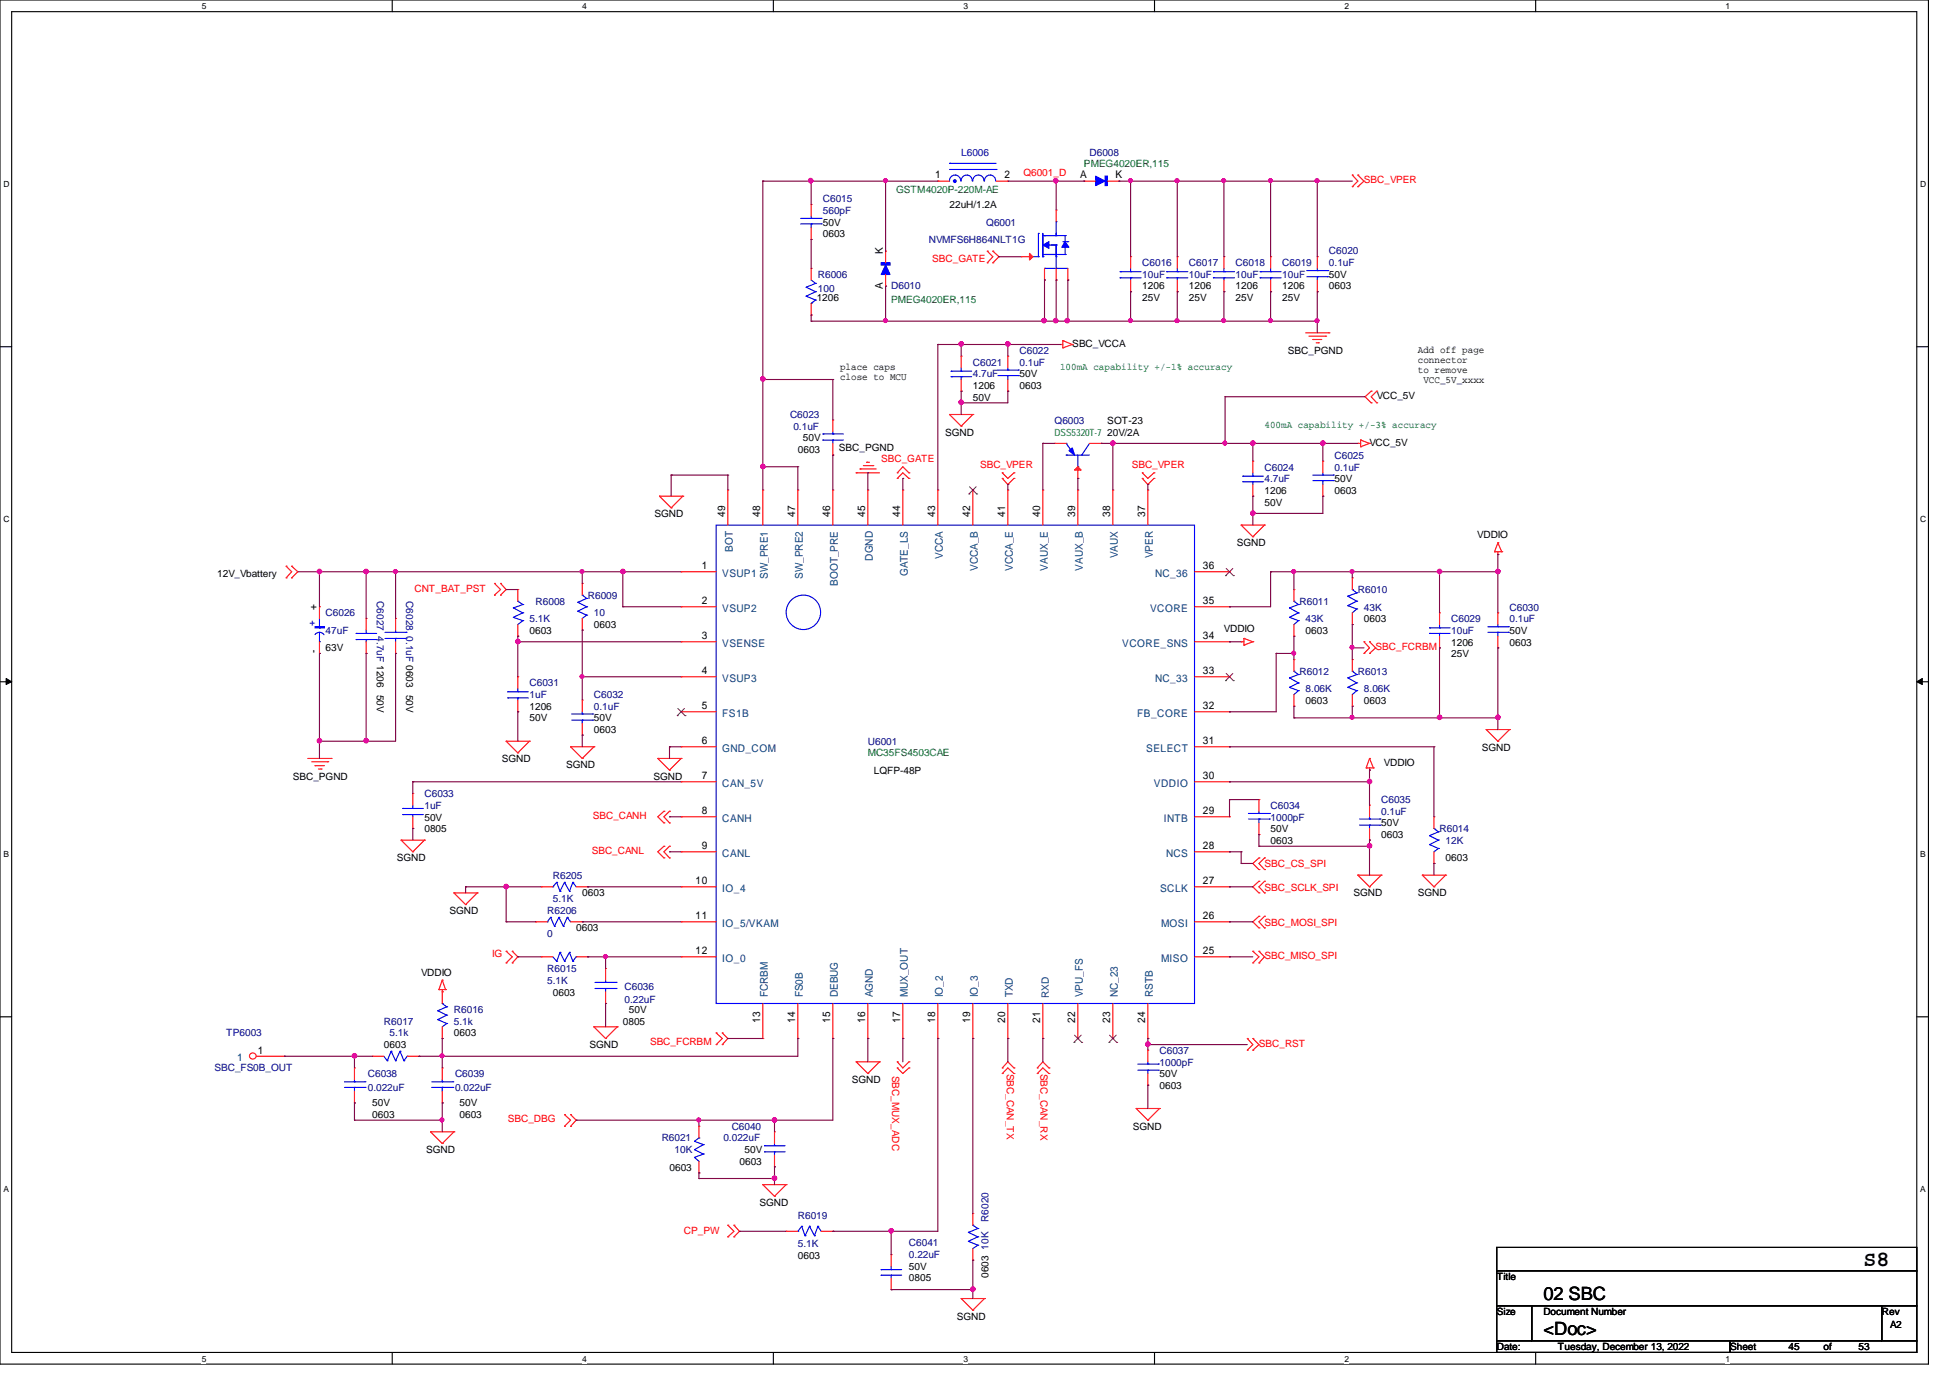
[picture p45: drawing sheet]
<svg xmlns="http://www.w3.org/2000/svg" width="297mm" height="210mm" viewBox="0 0 297 210" stroke-linecap="round" stroke-linejoin="round" font-family="sans-serif">
<defs><g id="words">
<text font-size="3.3" x="284" y="193">S8</text>
<g font-size="2.8">
<text x="235.2" y="203.4">&lt;Doc&gt;</text>
<text x="235.2" y="198">02 SBC</text>
</g>
<g font-size="1.6">
<text x="142.5" y="27.2">1</text>
<text x="153.1" y="27.2">2</text>
<text x="164.6" y="27.2">A</text>
<text x="170" y="27.2">K</text>
<text x="134.5" y="38.8" transform="rotate(-90 134.5 38.8)">K</text>
<text x="134.5" y="44.1" transform="rotate(-90 134.5 44.1)">A</text>
<text x="110.5" y="78.7" transform="rotate(-90 110.5 78.7)">49</text>
<text x="115.8" y="78.7" transform="rotate(-90 115.8 78.7)">48</text>
<text x="121.2" y="78.7" transform="rotate(-90 121.2 78.7)">47</text>
<text x="126.5" y="78.7" transform="rotate(-90 126.5 78.7)">46</text>
<text x="131.8" y="78.7" transform="rotate(-90 131.8 78.7)">45</text>
<text x="137.2" y="78.7" transform="rotate(-90 137.2 78.7)">44</text>
<text x="142.5" y="78.7" transform="rotate(-90 142.5 78.7)">43</text>
<text x="147.8" y="78.7" transform="rotate(-90 147.8 78.7)">42</text>
<text x="153.2" y="78.7" transform="rotate(-90 153.2 78.7)">41</text>
<text x="158.5" y="78.7" transform="rotate(-90 158.5 78.7)">40</text>
<text x="163.8" y="78.7" transform="rotate(-90 163.8 78.7)">39</text>
<text x="169.2" y="78.7" transform="rotate(-90 169.2 78.7)">38</text>
<text x="174.5" y="78.7" transform="rotate(-90 174.5 78.7)">37</text>
<text x="106.9" y="86.7">1</text>
<text x="183.3" y="86.7">36</text>
<text x="48.3" y="93" transform="rotate(-90 48.3 93)">+</text>
<text x="106.9" y="92">2</text>
<text x="183.3" y="92">35</text>
<text x="48.3" y="99.6" transform="rotate(-90 48.3 99.6)">-</text>
<text x="106.9" y="97.4">3</text>
<text x="183.3" y="97.4">34</text>
<text x="106.9" y="102.7">4</text>
<text x="183.3" y="102.7">33</text>
<text x="106.9" y="108">5</text>
<text x="106.9" y="113.4">6</text>
<text x="183.3" y="113.4">31</text>
<text x="183.3" y="108">32</text>
<text x="106.9" y="118.7">7</text>
<text x="183.3" y="118.7">30</text>
<text x="106.9" y="124">8</text>
<text x="183.3" y="124">29</text>
<text x="106.9" y="129.4">9</text>
<text x="183.3" y="129.4">28</text>
<text x="106" y="134.7">10</text>
<text x="183.3" y="134.7">27</text>
<text x="106" y="140">11</text>
<text x="183.3" y="140">26</text>
<text x="106" y="145.4">12</text>
<text x="183.3" y="145.4">25</text>
<text x="115.8" y="155.9" transform="rotate(-90 115.8 155.9)">13</text>
<text x="121.2" y="155.9" transform="rotate(-90 121.2 155.9)">14</text>
<text x="126.5" y="155.9" transform="rotate(-90 126.5 155.9)">15</text>
<text x="131.8" y="155.9" transform="rotate(-90 131.8 155.9)">16</text>
<text x="137.2" y="155.9" transform="rotate(-90 137.2 155.9)">17</text>
<text x="142.5" y="155.9" transform="rotate(-90 142.5 155.9)">18</text>
<text x="147.8" y="155.9" transform="rotate(-90 147.8 155.9)">19</text>
<text x="153.2" y="155.9" transform="rotate(-90 153.2 155.9)">20</text>
<text x="158.5" y="155.9" transform="rotate(-90 158.5 155.9)">21</text>
<text x="163.8" y="155.9" transform="rotate(-90 163.8 155.9)">22</text>
<text x="169.2" y="155.9" transform="rotate(-90 169.2 155.9)">23</text>
<text x="174.5" y="155.9" transform="rotate(-90 174.5 155.9)">24</text>
<text x="39.3" y="160.5">1</text>
</g>
<g font-size="1.6" fill="#004080">
<text x="110.1" y="87.9">VSUP1</text>
<text x="111.7" y="84.1" transform="rotate(-90 111.7 84.1)">BOT</text>
<text x="117" y="88.2" transform="rotate(-90 117 88.2)">SW_PRE1</text>
<text x="122.3" y="88.2" transform="rotate(-90 122.3 88.2)">SW_PRE2</text>
<text x="127.7" y="89.2" transform="rotate(-90 127.7 89.2)">BOOT_PRE</text>
<text x="133" y="85.4" transform="rotate(-90 133 85.4)">DGND</text>
<text x="138.3" y="87.8" transform="rotate(-90 138.3 87.8)">GATE_LS</text>
<text x="143.7" y="85.2" transform="rotate(-90 143.7 85.2)">VCCA</text>
<text x="149" y="87" transform="rotate(-90 149 87)">VCCA_B</text>
<text x="154.3" y="87" transform="rotate(-90 154.3 87)">VCCA_E</text>
<text x="159.7" y="87" transform="rotate(-90 159.7 87)">VAUX_E</text>
<text x="165" y="87" transform="rotate(-90 165 87)">VAUX_B</text>
<text x="170.3" y="85.1" transform="rotate(-90 170.3 85.1)">VAUX</text>
<text x="175.7" y="85.1" transform="rotate(-90 175.7 85.1)">VPER</text>
<text x="176" y="87.9">NC_36</text>
<text x="110.1" y="93.2">VSUP2</text>
<text x="175.3" y="93.2">VCORE</text>
<text x="110.1" y="98.6">VSENSE</text>
<text x="171" y="98.6">VCORE_SNS</text>
<text x="110.1" y="103.9">VSUP3</text>
<text x="176" y="103.9">NC_33</text>
<text x="110.1" y="109.2">FS1B</text>
<text x="173.3" y="109.2">FB_CORE</text>
<text x="110.1" y="114.6">GND_COM</text>
<text x="110.1" y="119.9">CAN_5V</text>
<text x="174.7" y="114.6">SELECT</text>
<text x="175.9" y="119.9">VDDIO</text>
<text x="110.1" y="125.2">CANH</text>
<text x="177.4" y="125.2">INTB</text>
<text x="110.1" y="130.6">CANL</text>
<text x="177.7" y="130.6">NCS</text>
<text x="110.1" y="135.9">IO_4</text>
<text x="176.8" y="135.9">SCLK</text>
<text x="110.1" y="141.2">IO_5/VKAM</text>
<text x="177" y="141.2">MOSI</text>
<text x="110.1" y="146.6">IO_0</text>
<text x="177" y="146.6">MISO</text>
<text x="117" y="152" transform="rotate(-90 117 152)">FCRBM</text>
<text x="122.3" y="152" transform="rotate(-90 122.3 152)">FS0B</text>
<text x="127.7" y="152" transform="rotate(-90 127.7 152)">DEBUG</text>
<text x="133" y="152" transform="rotate(-90 133 152)">AGND</text>
<text x="138.3" y="152" transform="rotate(-90 138.3 152)">MUX_OUT</text>
<text x="143.7" y="152" transform="rotate(-90 143.7 152)">IO_2</text>
<text x="149" y="152" transform="rotate(-90 149 152)">IO_3</text>
<text x="154.3" y="152" transform="rotate(-90 154.3 152)">TXD</text>
<text x="165" y="152" transform="rotate(-90 165 152)">VPU_FS</text>
<text x="170.3" y="152" transform="rotate(-90 170.3 152)">NC_23</text>
<text x="175.7" y="152" transform="rotate(-90 175.7 152)">RSTB</text>
<text x="36.2" y="161.7">1</text>
</g>
<text font-size="1.5" fill="#0000a0" x="146.5" y="23.7">L6006</text>
<g font-size="1.5" fill="#000080">
<text x="166" y="23.7">D6008</text>
<text x="125.4" y="30.8">C6015</text>
<text x="125.4" y="32.6">560pF</text>
<text x="150.3" y="34.4">Q6001</text>
<text x="141.6" y="37">NVMFS6H864NLT1G</text>
<text x="174.1" y="40.6">C6016</text>
<text x="181.2" y="40.6">C6017</text>
<text x="188.3" y="40.6">C6018</text>
<text x="195.4" y="40.6">C6019</text>
<text x="202.5" y="38.8">C6020</text>
<text x="202.5" y="40.6">0.1uF</text>
<text x="124.6" y="42.3">R6006</text>
<text x="124.6" y="44.4">100</text>
<text x="135.8" y="44.1">D6010</text>
<text x="174.1" y="42.3">10uF</text>
<text x="181.2" y="42.3">10uF</text>
<text x="188.3" y="42.3">10uF</text>
<text x="195.4" y="42.3">10uF</text>
<text x="155.4" y="53.9">C6022</text>
<text x="148.3" y="55.7">C6021</text>
<text x="148.3" y="57.5">4.7uF</text>
<text x="155.4" y="55.7">0.1uF</text>
<text x="120.4" y="63.7">C6023</text>
<text x="120.9" y="65.4">0.1uF</text>
<text x="160.7" y="64.6">Q6003</text>
<text x="192.7" y="71.7">C6024</text>
<text x="203.4" y="69.9">C6025</text>
<text x="203.4" y="71.7">0.1uF</text>
<text x="192.7" y="73.5">4.7uF</text>
<text x="49.6" y="93.9">C6026</text>
<text x="57.4" y="91.6" transform="rotate(90 57.4 91.6)">C6027 4.7uF 1206</text>
<text x="61.9" y="91.6" transform="rotate(90 61.9 91.6)">C6028 0.1uF 0603</text>
<text x="80.7" y="94.8">5.1K</text>
<text x="81.6" y="92.1">R6008</text>
<text x="89.6" y="91.3">R6009</text>
<text x="90.5" y="93.9">10</text>
<text x="198" y="92.1">R6011</text>
<text x="199" y="94.8">43K</text>
<text x="206.9" y="90.3">R6010</text>
<text x="207.9" y="93">43K</text>
<text x="221.1" y="94.8">C6029</text>
<text x="230" y="93">C6030</text>
<text x="230" y="94.8">0.1uF</text>
<text x="49.6" y="96.6">47uF</text>
<text x="221.1" y="96.6">10uF</text>
<text x="80.7" y="104.6">C6031</text>
<text x="80.7" y="106.3">1uF</text>
<text x="90.5" y="106.3">C6032</text>
<text x="198" y="102.8">R6012</text>
<text x="199" y="105.5">8.06K</text>
<text x="206.9" y="102.8">R6013</text>
<text x="207.9" y="105.5">8.06K</text>
<text x="90.5" y="108.1">0.1uF</text>
<text x="132.2" y="113.5">U6001</text>
<text x="64.7" y="121.5">C6033</text>
<text x="64.7" y="123.3">1uF</text>
<text x="193.6" y="123.3">C6034</text>
<text x="193.6" y="125.1">1000pF</text>
<text x="210.5" y="122.3">C6035</text>
<text x="210.5" y="124.1">0.1uF</text>
<text x="219.4" y="126.8">R6014</text>
<text x="220.3" y="128.6">12K</text>
<text x="84.2" y="133.9">R6205</text>
<text x="84.2" y="137.5">5.1K</text>
<text x="83.4" y="139.3">R6206</text>
<text x="83.4" y="142.8">0</text>
<text x="83.4" y="148.2">R6015</text>
<text x="83.4" y="149.9">5.1K</text>
<text x="69.2" y="154.3">R6016</text>
<text x="95.2" y="150.8">C6036</text>
<text x="95.2" y="152.9">0.22uF</text>
<text x="34.5" y="157.9">TP6003</text>
<text x="58.5" y="156.1">R6017</text>
<text x="59.4" y="157.9">5.1k</text>
<text x="69.2" y="156.1">5.1k</text>
<text x="176.7" y="160.6">C6037</text>
<text x="32.7" y="163.2">SBC_FS0B_OUT</text>
<text x="56" y="164.2">C6038</text>
<text x="56" y="166.3">0.022uF</text>
<text x="69.3" y="164.2">C6039</text>
<text x="69.3" y="166.3">0.022uF</text>
<text x="176.7" y="162.4">1000pF</text>
<text x="100.8" y="173.9">R6021</text>
<text x="110.2" y="173.9">0.022uF</text>
<text x="111.5" y="172.1">C6040</text>
<text x="102.8" y="175.7">10K</text>
<text x="121.6" y="185.7">R6019</text>
<text x="121.6" y="190.1">5.1K</text>
<text x="138.5" y="189.9">C6041</text>
<text x="138.5" y="191.7">0.22uF</text>
<text x="150.6" y="190.4" transform="rotate(-90 150.6 190.4)">10K</text>
<text x="150.6" y="186.2" transform="rotate(-90 150.6 186.2)">R6020</text>
</g>
<g font-size="1.5" fill="#008000">
<text x="136.6" y="29.4">GSTM4020P-220M-AE</text>
<text x="165.2" y="25.5">PMEG4020ER,115</text>
<text x="135.8" y="46.2">PMEG4020ER,115</text>
<text x="161.5" y="56.4">100mA capability +/-1% accuracy</text>
<text x="192.7" y="65.3">400mA capability +/-3% accuracy</text>
<text x="160.7" y="66.5">DSS5320T-7</text>
<text x="132.2" y="115.2">MC35FS4503CAE</text>
</g>
<g font-size="1.5" fill="#f00">
<text x="156" y="26.8">Q6001_D</text>
<text x="207.9" y="27.9">SBC_VPER</text>
<text x="142.1" y="39.9">SBC_GATE</text>
<text x="134.3" y="70.4">SBC_GATE</text>
<text x="149.4" y="71.3">SBC_VPER</text>
<text x="172.5" y="71.3">SBC_VPER</text>
<text x="63.2" y="90.2">CNT_BAT_PST</text>
<text x="209.6" y="99.1">SBC_FCRBM</text>
<text x="90.3" y="124.8">SBC_CANH</text>
<text x="90.2" y="130.1">SBC_CANL</text>
<text x="192.7" y="132.2">SBC_CS_SPI</text>
<text x="192.7" y="135.7">SBC_SCLK_SPI</text>
<text x="192.7" y="141.1">SBC_MOSI_SPI</text>
<text x="75" y="145.8">IG</text>
<text x="192.7" y="146.1">SBC_MISO_SPI</text>
<text x="99.1" y="159.2">SBC_FCRBM</text>
<text x="191.9" y="159.5">SBC_RST</text>
<text x="136" y="163.9" transform="rotate(90 136 163.9)">SBC_MUX_ADC</text>
<text x="153.4" y="163.6" transform="rotate(90 153.4 163.6)">SBC_CAN_TX</text>
<text x="158.6" y="163.6" transform="rotate(90 158.6 163.6)">SBC_CAN_RX</text>
<text x="77.4" y="171">SBC_DBG</text>
<text x="104.2" y="188">CP_PW</text>
</g>
<g font-size="1.5">
<text x="125.4" y="34.4">50V</text>
<text x="144.7" y="31.7">22uH/1.2A</text>
<text x="125.4" y="36.2">0603</text>
<text x="124.5" y="45.9">1206</text>
<text x="174.1" y="44.1">1206</text>
<text x="174.1" y="45.9">25V</text>
<text x="181.2" y="44.1">1206</text>
<text x="181.2" y="45.9">25V</text>
<text x="188.3" y="44.1">1206</text>
<text x="188.3" y="45.9">25V</text>
<text x="195.4" y="44.1">1206</text>
<text x="195.4" y="45.9">25V</text>
<text x="202.5" y="42.3">50V</text>
<text x="202.5" y="44.1">0603</text>
<text x="163.4" y="52.8">SBC_VCCA</text>
<text x="196.3" y="53.9">SBC_PGND</text>
<text x="216.1" y="53.8">Add off page</text>
<text x="128" y="56.4">place caps</text>
<text x="128" y="57.9">close to MCU</text>
<text x="148.3" y="59.3">1206</text>
<text x="155.4" y="57.5">50V</text>
<text x="155.4" y="59.3">0603</text>
<text x="216.1" y="55.3">connector</text>
<text x="216.1" y="56.8">to remove</text>
<text x="216.9" y="58.3">VCC_5V_xxxx</text>
<text x="148.3" y="61">50V</text>
<text x="168.7" y="64.6">SOT-23</text>
<text x="209.8" y="60.8">VCC_5V</text>
<text x="121.6" y="69">0603</text>
<text x="122.3" y="67.2">50V</text>
<text x="127.8" y="68.7">SBC_PGND</text>
<text x="144" y="66.4">SGND</text>
<text x="168.7" y="66.4">20V/2A</text>
<text x="208.7" y="67.9">VCC_5V</text>
<text x="192.7" y="75.3">1206</text>
<text x="192.7" y="77">50V</text>
<text x="203.4" y="73.5">50V</text>
<text x="203.4" y="75.3">0603</text>
<text x="99.7" y="78.8">SGND</text>
<text x="188.5" y="83.2">SGND</text>
<text x="225.1" y="82">VDDIO</text>
<text x="33.1" y="87.9">12V_Vbattery</text>
<text x="90.5" y="95.7">0603</text>
<text x="207.9" y="94.8">0603</text>
<text x="49.6" y="99.2">63V</text>
<text x="80.7" y="96.6">0603</text>
<text x="186.5" y="96.4">VDDIO</text>
<text x="199" y="96.6">0603</text>
<text x="221.1" y="98.4">1206</text>
<text x="221.1" y="100.2">25V</text>
<text x="230" y="96.6">50V</text>
<text x="230" y="98.4">0603</text>
<text x="57.4" y="105.8" transform="rotate(90 57.4 105.8)">50V</text>
<text x="61.9" y="105.8" transform="rotate(90 61.9 105.8)">50V</text>
<text x="199" y="107.3">0603</text>
<text x="207.9" y="107.3">0603</text>
<text x="80.7" y="108.1">1206</text>
<text x="80.7" y="109.9">50V</text>
<text x="90.5" y="109.9">50V</text>
<text x="90.5" y="111.7">0603</text>
<text x="44.6" y="118.8">SBC_PGND</text>
<text x="76.5" y="116.2">SGND</text>
<text x="86.3" y="117">SGND</text>
<text x="99.6" y="118.8">SGND</text>
<text x="133.2" y="117.9">LQFP-48P</text>
<text x="210.9" y="116.7">VDDIO</text>
<text x="225.8" y="114.4">SGND</text>
<text x="64.7" y="125.1">50V</text>
<text x="210.5" y="125.9">50V</text>
<text x="60.5" y="131.2">SGND</text>
<text x="64.7" y="126.8">0805</text>
<text x="193.6" y="126.8">50V</text>
<text x="193.6" y="128.6">0603</text>
<text x="210.5" y="127.7">0603</text>
<text x="220.3" y="131.2">0603</text>
<text x="88.7" y="136.6">0603</text>
<text x="206.2" y="136.6">SGND</text>
<text x="216.1" y="136.6">SGND</text>
<text x="68.5" y="139.3">SGND</text>
<text x="87.8" y="141.9">0603</text>
<text x="64.2" y="148.7">VDDIO</text>
<text x="84.2" y="151.7">0603</text>
<text x="95.8" y="154.3">50V</text>
<text x="58.5" y="159.7">0603</text>
<text x="69.2" y="157.9">0603</text>
<text x="89.8" y="159.7">SGND</text>
<text x="94.9" y="156.1">0805</text>
<text x="129.8" y="165">SGND</text>
<text x="176.7" y="164.2">50V</text>
<text x="176.7" y="165.9">0603</text>
<text x="56.7" y="168.6">50V</text>
<text x="56.7" y="170.3">0603</text>
<text x="70" y="168.6">50V</text>
<text x="70" y="170.3">0603</text>
<text x="172.6" y="172.1">SGND</text>
<text x="64.9" y="175.7">SGND</text>
<text x="102" y="178.4">0603</text>
<text x="112.7" y="177.5">0603</text>
<text x="113.5" y="175.7">50V</text>
<text x="115.7" y="183.7">SGND</text>
<text x="121.6" y="191.9">0603</text>
<text x="138.5" y="193.5">50V</text>
<text x="138.5" y="195.2">0805</text>
<text x="150.6" y="194.7" transform="rotate(-90 150.6 194.7)">0603</text>
<text x="228.1" y="195.1">Title</text>
<text x="145.8" y="201.1">SGND</text>
<text x="228.1" y="200.4">Size</text>
<text x="235.2" y="200.4">Document Number</text>
<text x="286.8" y="200.4">Rev</text>
<text x="288" y="202.4">A2</text>
<text x="228.1" y="205.7">Date:</text>
<text x="237.4" y="205.7">Tuesday, December 13, 2022</text>
<text x="263.6" y="205.7">Sheet</text>
<text x="272.5" y="205.7">45</text>
<text x="277.9" y="205.7">of</text>
<text x="283.2" y="205.7">53</text>
</g>
<text font-size="1.5" fill="#00f" x="47.2" y="95.3">+</text>
<text font-size="1.5" fill="#004080" x="159.9" y="152.1" transform="rotate(-90 159.9 152.1)">RXD</text>
<g font-size="1.3">
<text x="30.7" y="1.4">5</text>
<text x="88.7" y="1.4">4</text>
<text x="146.8" y="1.4">3</text>
<text x="204.9" y="1.4">2</text>
<text x="263" y="1.4">1</text>
<text x=".5" y="28.4">D</text>
<text x="292.6" y="28.4">D</text>
<text x=".5" y="79.5">C</text>
<text x="292.6" y="79.5">C</text>
<text x=".5" y="130.6">B</text>
<text x="292.6" y="130.6">B</text>
<text x=".5" y="181.6">A</text>
<text x="292.6" y="181.6">A</text>
<text x="30.7" y="207.5">5</text>
<text x="88.7" y="207.5">4</text>
<text x="146.8" y="207.5">3</text>
<text x="204.9" y="207.5">2</text>
<text x="263" y="207.5">1</text>
</g>
</g></defs>
<path d="M0 0h293.9v207.9h-293.9zM1.8 1.8h290.3v204.3h-290.3z" fill="none" stroke="#000" stroke-width=".17"/>
<g fill="#fff">
<path d="M30.7 .3h.7v1.4h-.7z"/>
<path d="M30.7 206.3h.7v1.5h-.7z"/>
</g>
<path d="M59.8 0v1.8M59.8 206.1v1.8" fill="none" stroke="#000" stroke-width=".17"/>
<g fill="#fff">
<path d="M88.7 .3h.7v1.4h-.7z"/>
<path d="M88.7 206.3h.7v1.5h-.7z"/>
</g>
<path d="M117.9 0v1.8M117.9 206.1v1.8" fill="none" stroke="#000" stroke-width=".17"/>
<g fill="#fff">
<path d="M146.8 .3h.7v1.4h-.7z"/>
<path d="M146.8 206.3h.7v1.5h-.7z"/>
</g>
<path d="M175.9 0v1.8M175.9 206.1v1.8" fill="none" stroke="#000" stroke-width=".17"/>
<g fill="#fff">
<path d="M204.9 .3h.7v1.4h-.7z"/>
<path d="M204.9 206.3h.7v1.5h-.7z"/>
</g>
<path d="M234 0v1.8M234 206.1v1.8" fill="none" stroke="#000" stroke-width=".17"/>
<g fill="#fff">
<path d="M263 .3h.7v1.4h-.7z"/>
<path d="M263 206.3h.7v1.5h-.7z"/>
<path d="M.5 27.3h.9v1.4h-.9z"/>
<path d="M292.6 27.3h.9v1.4h-.9z"/>
<path d="M.5 78.3h.9v1.5h-.9z"/>
<path d="M292.6 78.3h.9v1.5h-.9z"/>
</g>
<path d="M0 52.8h1.8M292.1 52.8h1.8" fill="none" stroke="#000" stroke-width=".17"/>
<g fill="#fff">
<path d="M.5 129.4h.9v1.4h-.9z"/>
<path d="M292.6 129.4h.9v1.4h-.9z"/>
</g>
<path d="M0 103.9h1.8M292.1 103.9h1.8" fill="none" stroke="#000" stroke-width=".17"/>
<path d="M.9 103.4l.9 .5-.9 .4zM292.1 103.9l.8-.5v.9z" fill="#000"/>
<path d="M.9 103.4l.9 .5-.9 .4zM292.1 103.9l.8-.5v.9z" fill="none" stroke="#000" stroke-width=".15"/>
<g fill="#fff">
<path d="M.5 180.4h.8v1.5h-.8z"/>
<path d="M292.6 180.4h.8v1.5h-.8z"/>
</g>
<path d="M0 154.9h1.8M292.1 154.9h1.8M228.1 190.1h64v3.5h-64zM228.1 193.6h64v5.4h-64zM228.1 199h5.3v5.3h-5.3zM233.4 199h53.4v5.3h-53.4zM286.8 199h5.3v5.3h-5.3zM228.1 204.3h35.6v1.8h-35.6zM263.7 204.3h28.4v1.8h-28.4z" fill="none" stroke="#000" stroke-width=".17"/>
<g fill="none" stroke="#f00" stroke-width=".17">
<path d="M150.5 38.3h.1M150.5 38.3l.8 .8-.8 .9M151.3 38.3h.1M151.3 38.3l.9 .8-.9 .9M206.1 28.4h.1M206.1 26.7h.1M206.1 26.7l.8 .9-.8 .8M206.9 28.4h.1M206.9 26.7h.1M206.9 26.7l1 .9-1 .8M150.5 40h.1M151.3 40h.1"/>
<path d="M161.6 52.5h.1M161.6 52.5h.4M162 51.9h.1M162 53h.1M162 51.9v1.1M162 51.9l1.4 .6M163.4 52.5h.1M163.4 52.5l-1.4 .5M199 50.7h3.5M199.5 51.2h2.5M200.1 51.7h.1M200.1 51.7h1.3"/>
<path d="M200.6 52.2h.3M200.9 52.2h.1M202 51.2h.1M202.5 50.7h.1M209 59.6h.1M209 59.6l-1 .9 1 .9M209.8 59.6h.1M209.8 59.6l-.8 .9 .8 .9M100.5 75.6h.1M100.5 75.6h3.6M100.5 75.6l1.8 1.8M102.3 77.4h.1"/>
<path d="M104.1 75.6h.1M104.1 75.6l-1.8 1.8M130.5 72.1h.1M130.5 72.1h3.5M131.1 71.5h.1M131.1 71.5h2.4M131.6 71h1.4M132.1 70.4h.1M132.1 70.4h.4M133 71h.1M136.7 72.1h.1M136.7 72.9h.1"/>
<path d="M136.7 72.1l.9-1 .9 1M136.7 72.9l.9-.8 .9 .8M138.5 72.1h.1M138.5 72.9h.1M144.7 63.2h.1M144.7 63.2h3.6M144.7 63.2l1.8 1.7M146.5 64.9h.1M148.3 63.2h.1M148.3 63.2l-1.8 1.7M152.7 72.9h.1M152.7 72.1h.1"/>
<path d="M152.7 72.9l.9 .9 .9-.9M152.7 72.1l.9 .8 .9-.8M154.5 72.9h.1M154.5 72.1h.1M174.1 72.9h.1M174.1 72.1h.1M174.1 72.9l.8 .9 1-.9M174.1 72.1l.8 .8 1-.8M175.9 72.9h.1M175.9 72.1h.1M206.9 67.6h.1M206.9 67.6h.4"/>
<path d="M207.3 67.1h.1M207.3 68.1h.1M207.3 67.1v1M207.3 67.1l1.4 .5M208.7 67.6h.1M208.7 67.6l-1.4 .5M209 61.4h.1M209.8 61.4h.1M43.6 86.3h.1M43.6 88.1h.1M43.6 86.3l.8 .8-.8 1M44.4 88.1h.1"/>
<path d="M44.4 86.3h.1M44.4 86.3l1 .8-1 1M75.4 88.9h.1M75.4 90.7h.1M75.4 88.9l.9 .9-.9 .9M76.3 90.7h.1M76.3 88.9h.1M76.3 88.9l.8 .9-.8 .9M189.1 80h.1M189.1 97.8h.1M189.1 80h3.6M189.1 80l1.8 1.8"/>
<path d="M189.1 97.8h.5M189.6 97.3h.1M189.6 98.3h.1M189.6 97.3v1M189.6 97.3l1.3 .5M190.9 81.8h.1M190.9 97.8h.1M190.9 97.8l-1.3 .5M192.7 80h.1M192.7 80l-1.8 1.8M207.9 99.6h.1M207.9 97.8h.1"/>
<path d="M207.9 97.8l.8 .9-.8 .9M208.7 99.6h.1M208.7 97.8h.1M208.7 97.8l.9 .9-.9 .9M227.8 84.1h.1M227.8 84.1h1.1M228.3 84.5h.1M228.3 82.7h.1M228.3 84.1v.4M228.3 82.7l-.5 1.4M228.3 82.7l.6 1.4M228.9 84.1h.1"/>
<path d="M46.9 115.6h3.6M47.5 116.1h2.5M48 116.7h.1M48 116.7h1.4M48.5 117.2h.4M48.9 117.2h.1M50 116.1h.1M50.5 115.6h.1M77.1 112.9h.1M77.1 112.9h3.6M77.1 112.9l1.8 1.8M78.9 114.7h.1"/>
<path d="M80.7 112.9h.1M80.7 112.9l-1.8 1.8M87 113.8h.1M87 113.8h3.5M87 113.8l1.7 1.8M88.7 115.6h.1M90.5 113.8h.1M90.5 113.8l-1.8 1.8M100.2 115.6h.1M100.2 115.6h3.6M100.2 115.6l1.8 1.7M102 117.3h.1"/>
<path d="M103.8 115.6h.1M103.8 115.6l-1.8 1.7M208.2 117h.1M208.2 117h1.1M208.7 117.3h.1M208.7 115.6h.1M208.7 117v.3M208.7 115.6l-.5 1.4M208.7 115.6l.6 1.4M209.3 117h.1M226.5 111.2h.1M226.5 111.2h3.5"/>
<path d="M226.5 111.2l1.8 1.7M228.3 112.9h.1M230 111.2h.1M230 111.2l-1.7 1.7M61.1 128h.1M61.1 128h3.6M61.1 128l1.8 1.8M62.9 129.8h.1M64.7 128h.1M64.7 128l-1.8 1.8M69.2 136.1h.1M69.2 136.1h3.5"/>
<path d="M69.2 136.1l1.8 1.7M71 137.8h.1M72.7 136.1h.1M72.7 136.1l-1.7 1.7M101.2 123.6h.1M101.2 125.4h.1M101.2 128.9h.1M101.2 130.7h.1M101.2 123.6l-1 .9 1 .9M101.2 128.9l-1 .9 1 .9M102 123.6h.1M102 125.4h.1"/>
<path d="M102 128.9h.1M102 130.7h.1M102 123.6l-.8 .9 .8 .9M102 128.9l-.8 .9 .8 .9M191.9 130.7h.1M191.9 132.5h.1M191.9 134.3h.1M191.9 136.1h.1M191.9 139.6h.1M191.9 130.7l-1 .9 1 .9M191.9 134.3l-1 .8 1 1M191.9 139.6l-1 .9 1 .9"/>
<path d="M192.7 132.5h.1M192.7 130.7h.1M192.7 136.1h.1M192.7 134.3h.1M192.7 139.6h.1M192.7 130.7l-.8 .9 .8 .9M192.7 134.3l-.8 .8 .8 1M192.7 139.6l-.8 .9 .8 .9M206.9 133.4h.1M206.9 133.4h3.6M206.9 133.4l1.8 1.7M208.7 135.1h.1"/>
<path d="M210.5 133.4h.1M210.5 133.4l-1.8 1.7M216.7 133.4h.1M216.7 133.4h3.6M216.7 133.4l1.8 1.7M218.5 135.1h.1M220.3 133.4h.1M220.3 133.4l-1.8 1.7M66.9 150.8h.1M66.9 150.8h1M67.4 151.1h.1M67.4 149.4h.1"/>
<path d="M67.4 150.8v.3M67.4 149.4l-.5 1.4M67.4 149.4l.5 1.4M67.9 150.8h.1M77.1 144.9h.1M77.1 146.7h.1M77.1 144.9l1 .9-1 .9M78.1 146.7h.1M78.1 144.9h.1M78.1 144.9l.8 .9-.8 .9M90.5 156.5h.1M90.5 156.5h3.6"/>
<path d="M90.5 156.5l1.8 1.7M92.3 158.2h.1M94.1 156.5h.1M94.1 156.5l-1.8 1.7M109.1 159.2h.1M109.1 157.4h.1M109.1 157.4l1 .8-1 1M110.1 157.4h.1M110.1 159.2h.1M110.1 157.4l.8 .8-.8 1M190.1 158.2h.1M190.1 158.2l.8 1-.8 .8"/>
<path d="M190.9 146.7h.1M190.9 144.9h.1M190.9 158.2h.1M190.9 144.9l1 .9-1 .9M190.9 158.2l1 1-1 .8M191.9 141.4h.1M191.9 146.7h.1M191.9 144.9h.1M191.9 144.9l.8 .9-.8 .9M192.7 141.4h.1M54 162.7h.1M54 168.1h.1"/>
<path d="M54 162.7v1.8M54 166.3v1.8M65.6 172.5h.1M65.6 172.5h3.6M65.6 172.5l1.8 1.7M67.4 174.2h.1M69.2 172.5h.1M69.2 172.5l-1.8 1.7M86 171.6h.1M86 169.8h.1M86 169.8l1 .9-1 .9M87 169.8h.1"/>
<path d="M87 171.6h.1M87 169.8l.8 .9-.8 .9M130.5 161.8h.1M130.5 161.8h3.5M130.5 161.8l1.7 1.8M132.2 163.6h.1M134 161.8h.1M134 161.8l-1.8 1.8M136.7 162.7h.1M136.7 161.8h.1M136.7 161.8l.9 .9 .9-.9M136.7 162.7l.9 .9 .9-.9"/>
<path d="M138.5 162.7h.1M138.5 161.8h.1M152.7 162.7h.1M152.7 163.6h.1M152.7 162.7l.9-.9 .9 .9M152.7 163.6l.9-.9 .9 .9M154.5 162.7h.1M154.5 163.6h.1M158.1 162.7h.1M158.1 163.6h.1M158.1 162.7l.8-.9 1 .9M158.1 163.6l.8-.9 1 .9"/>
<path d="M159.9 162.7h.1M159.9 163.6h.1M173.1 168.9h.1M173.1 168.9h3.6M173.1 168.9l1.8 1.8M174.9 170.7h.1M176.7 168.9h.1M176.7 168.9l-1.8 1.8M190.1 160h.1M190.9 160h.1M110.9 186.7h.1M110.9 188.5h.1"/>
<path d="M110.9 186.7l.9 .9-.9 .9M111.8 188.5h.1M111.8 186.7h.1M111.8 186.7l.9 .9-.9 .9M116.2 180.5h.1M116.2 180.5h3.6M116.2 180.5l1.8 1.8M118 182.3h.1M119.8 180.5h.1M119.8 180.5l-1.8 1.8M146.5 197.9h.1M146.5 197.9h3.5"/>
<path d="M146.5 197.9l1.8 1.7M148.3 199.6h.1M150 197.9h.1M150 197.9l-1.7 1.7"/>
</g>
<path d="M52.5 165.7h3.1M52.5 164.8h3.1M54 164.8h.1M54 165.7h.1M54 164.5v.3M54 165.7v.6M55.6 165.7h.1M55.6 164.8h.1" fill="none" stroke="#00f" stroke-width=".17"/>
<path d="M48 95.5h1.4v.2h-1.4z" fill-rule="evenodd" fill="#00f"/>
<path d="M48 95.5h1.4v.2h-1.4zM48.7 97.8h.1M48.7 95.7h.1M48.7 96.4l-.5 .1-.2 .2M48.7 96.4h.3l.4 .3M48.7 94.2v1.5M48.7 96.4v1.4" fill="none" stroke="#00f" stroke-width=".17"/>
<path d="M48.7 92.5h.1M48.7 99.6h.1M48.7 92.5v1.7M48.7 97.8v1.8" fill="none" stroke="#f00" stroke-width=".17"/>
<path d="M168.4 26.8h.3v1.5h-.3z" fill-rule="evenodd" fill="#00f"/>
<path d="M168.4 26.8h.3v1.5h-.3z" fill="none" stroke="#00f" stroke-width=".17"/>
<path d="M167 26.8l1.4 .8-1.4 .7z" fill-rule="evenodd" fill="#00f"/>
<path d="M167 26.8l1.4 .8-1.4 .7z" fill="none" stroke="#00f" stroke-width=".17"/>
<path d="M165.2 27.6h.1M165.2 27.6h1.8M168.7 27.6h1.8M170.5 27.6h.1" fill="none" stroke="#f00" stroke-width=".17"/>
<circle cx="38.5" cy="160.9" r=".49" fill="#fff"/>
<g fill="none" stroke="#f00" stroke-width=".17">
<path d="M206.1 95.2h.1M206.1 88.1h.1M206.1 88.1v1.7M206.1 93.4v1.8M39.1 161h4.2M43.3 161h.1M118 172.5h.1M118 177.8h.1M118 172.5v1.7M118 176v1.8"/>
<circle cx="38.5" cy="160.9" r=".49"/>
</g>
<g fill="none" stroke="#00f" stroke-width=".17">
<path d="M144.7 24.9h.1M144.7 25.8h7.1M144.7 24.9h7.1M146.4 27.6a.85 .85 0 0 0-.9-.9 .85 .85 0 0 0-.8 .9M148.2 27.6a.85 .85 0 0 0-.9-.9 .85 .85 0 0 0-.8 .9M149.9 27.6a.85 .85 0 0 0-.8-.9 .85 .85 0 0 0-.8 .9M151.7 27.6a.85 .85 0 0 0-.8-.9 .85 .85 0 0 0-.9 .9M151.8 25.8h.1M205.4 92.3h.1M205.4 90.8h.1M205.4 92.3l1.4 .5M205.4 90.8l1.4 .8"/>
<path d="M206.1 89.8h.1M206.1 89.8l.7 .5M206.8 92.8h.1M206.8 91.6h.1M206.8 90.3h.1M206.8 92.8l-.7 .6M206.8 91.6l-1.4 .7M206.8 90.3l-1.4 .5M116.5 175.5h.1M116.5 174.6h.1M116.5 175.5h3.1M116.5 174.6h3.1"/>
<path d="M118 174.6h.1M118 175.5h.1M118 174.2v.4M118 175.5v.5"/>
</g>
<circle cx="145.5" cy="27.6" r=".21" fill="#00f"/>
<g fill="none" stroke="#00f" stroke-width=".17">
<path d="M122 34.1h3.1M122 33.3h3.1M123.6 33.3h.1M123.6 34.1h.1M123.6 32.9v.4M123.6 34.1v.6M125.1 34.1h.1M125.1 33.3h.1M122.9 43.8h.1M122.9 45.1h.1M122.9 43.8l1.4 .6M122.9 45.1l1.4 .6"/>
<path d="M123.6 46.2h.1M123.6 42.7l.7 .5M124.3 43.2h.1M124.3 44.4h.1M124.3 45.7h.1M124.3 43.2l-1.4 .6M124.3 44.4l-1.4 .7M124.3 45.7l-.7 .5M184.9 41.4h.1M184.9 42.3h.1M184.9 41.4h3.2M184.9 42.3h3.2"/>
<path d="M186.5 42.3h.1M186.5 41.4h.1M186.5 40.9v.5M186.5 42.3v.4M162.5 67.6h.1M162.5 69.3h.1M162.5 67.6l1.2 1.7M162.5 69.3h3.5M164.3 71.1h.1M164.3 69.3v1.8M164.8 69.3h.1M166 67.6l-1.2 1.7"/>
<path d="M200.1 73.2h3.1M200.1 72.4h3.1M201.6 72.4h.1M201.6 73.2h.1M201.6 72.1v.3M201.6 73.2v.6M203.2 73.2h.1M203.2 72.4h.1M109.1 80h72.9v72.9h-72.9zM87.1 109.7h3.2M87.1 108.8h3.2M88.7 108.8h.1"/>
<path d="M88.7 109.7h.1M88.7 108.5v.3M88.7 109.7v.5M90.3 109.7h.1M90.3 108.8h.1M83.9 139.8h.1M83.9 139.8l.6 1.3M83.9 139.8l-.5 .7M85.2 139.8h.1M85.2 139.8l.7 1.3M85.2 139.8l-.7 1.3M86.4 139.8h.1"/>
<path d="M86.4 139.8l.6 .7M86.4 139.8l-.5 1.3M83.4 140.5h.1M84.5 141.1h.1M85.9 141.1h.1M105.8 176.4h.1M105.8 175.2h.1M105.8 173.9h.1M105.8 176.4l.7 .6M105.8 175.2l1.4 .7M105.8 173.9l1.4 .5M106.5 173.4h.1"/>
<path d="M106.5 173.4l-.7 .5M107.2 175.9h.1M107.2 174.4h.1M107.2 175.9l-1.4 .5M107.2 174.4l-1.4 .8M121.6 187.6h.1M122.2 186.9h.1M122.2 186.9l.5 1.4M122.2 186.9l-.6 .7M122.7 188.3h.1M123.4 186.9h.1M123.4 186.9l.7 1.4"/>
<path d="M123.4 186.9l-.7 1.4M124.1 188.3h.1M124.6 186.9h.1M124.6 186.9l.5 .7M124.6 186.9l-.5 1.4M134.3 193.5h.1M134.3 194.3h.1M134.3 193.5h3.1M134.3 194.3h3.1M135.8 194.3h.1M135.8 193.5h.1M135.8 193v.5"/>
<path d="M135.8 194.3v.4"/>
<circle cx="145.5" cy="27.6" r=".21"/>
<circle cx="122.4" cy="93.3" r="2.62"/>
</g>
<g fill="none" stroke="#f00" stroke-width=".17">
<path d="M123.6 31.2h.1M123.6 36.5h.1M123.6 31.2v1.7M123.6 34.7v1.8M142.9 27.6h.1M142.9 27.6h1.8M151.8 27.6h1.8M153.6 27.6h.1M186.5 39.1h.1M186.5 39.1v1.8M123.6 40.9h.1M123.6 48h.1"/>
<path d="M123.6 40.9v1.8M123.6 46.2v1.8M186.5 44.4h.1M186.5 42.7v1.7M110.9 74.7h.1M110.9 74.7v5.3M116.2 74.7h.1M116.2 74.7v5.3M121.6 74.7h.1M121.6 74.7v5.3M126.9 74.7h.1M126.9 74.7v5.3"/>
<path d="M132.2 74.7h.1M132.2 74.7v5.3M137.6 74.7h.1M137.6 74.7v5.3M142.9 74.7h.1M142.9 74.7v5.3M148.3 74.7h.1M148.3 74.7v5.3M153.6 74.7h.1M153.6 74.7v5.3M158.9 74.7h.1M158.9 74.7v5.3"/>
<path d="M164.3 74.7h.1M164.3 74.7v5.3M169.6 74.7h.1M169.6 74.7v5.3M174.9 74.7h.1M174.9 74.7v5.3M201.6 70.3h.1M201.6 75.6h.1M201.6 70.3v1.8M201.6 73.8v1.8M103.8 87.1h.1M103.8 92.5h.1"/>
<path d="M103.8 97.8h.1M103.8 87.1h5.3M103.8 92.5h5.3M103.8 97.8h5.3M182 87.1h5.4M182 92.5h5.4M182 97.8h5.4M187.4 97.8h.1M187.4 92.5h.1M187.4 87.1h.1M88.7 106.7h.1M88.7 112h.1"/>
<path d="M88.7 106.7v1.8M88.7 110.2v1.8M103.8 103.1h.1M103.8 108.5h.1M103.8 113.8h.1M103.8 119.1h.1M103.8 103.1h5.3M103.8 108.5h5.3M103.8 113.8h5.3M103.8 119.1h5.3M182 103.1h5.4M182 108.5h5.4"/>
<path d="M182 113.8h5.4M182 119.1h5.4M187.4 119.1h.1M187.4 113.8h.1M187.4 108.5h.1M187.4 103.1h.1M103.8 124.5h.1M103.8 129.8h.1M103.8 135.1h.1M103.8 124.5h5.3M103.8 129.8h5.3M103.8 135.1h5.3"/>
<path d="M182 124.5h5.4M182 129.8h5.4M182 135.1h5.4M187.4 135.1h.1M187.4 129.8h.1M187.4 124.5h.1M81.6 140.5h.1M81.6 140.5h1.8M87 140.5h1.7M88.7 140.5h.1M103.8 140.5h.1M103.8 145.8h.1"/>
<path d="M103.8 140.5h5.3M103.8 145.8h5.3M116.2 158.2h.1M116.2 152.9v5.3M121.6 158.2h.1M121.6 152.9v5.3M126.9 158.2h.1M126.9 152.9v5.3M132.2 158.2h.1M132.2 152.9v5.3M137.6 158.2h.1M137.6 152.9v5.3"/>
<path d="M142.9 158.2h.1M142.9 152.9v5.3M148.3 158.2h.1M148.3 152.9v5.3M153.6 158.2h.1M153.6 152.9v5.3M158.9 158.2h.1M158.9 152.9v5.3M164.3 158.2h.1M164.3 152.9v5.3M169.6 158.2h.1M169.6 152.9v5.3"/>
<path d="M174.9 158.2h.1M174.9 152.9v5.3M182 140.5h5.4M182 145.8h5.4M187.4 145.8h.1M187.4 140.5h.1M106.5 178.7h.1M106.5 171.6h.1M106.5 171.6v1.8M106.5 177v1.7M119.8 187.6h.1M119.8 187.6h1.8"/>
<path d="M125.1 187.6h1.8M126.9 187.6h.1M135.8 196.5h.1M135.8 191.2h.1M135.8 191.2v1.8M135.8 194.7v1.8"/>
</g>
<g fill="none" stroke="#804000" stroke-width=".15">
<path d="M147.7 75.3h.1M147.7 74.2l1.1 1.1M148.8 74.2l-1.1 1.1M148.8 75.3h.1M186.8 87.7h.1M186.9 86.6l1.1 1.1M187.9 86.6l-1.1 1.1M188 87.7h.1M103.2 109.1h.1M103.3 107.9l1.1 1.2M104.3 107.9l-1.1 1.2M104.4 109.1h.1"/>
<path d="M186.8 103.7h.1M186.9 102.6l1.1 1.1M187.9 102.6l-1.1 1.1M188 103.7h.1M163.7 158.8h.1M163.7 157.7l1.1 1.1M164.8 157.7l-1.1 1.1M164.8 158.8h.1M169 158.8h.1M169.1 157.7l1.1 1.1M170.1 157.7l-1.1 1.1M170.2 158.8h.1"/>
</g>
<path d="M162.9 68.7l.5-.5 .3 1.1z" fill="#00f"/>
<path d="M162.9 68.7l.5-.5 .3 1.1z" fill="none" stroke="#00f" stroke-width=".17"/>
<path d="M160.7 67.6h.1M160.7 67.6h1.8M166 67.6h1.8M167.8 67.6h.1" fill="none" stroke="#f00" stroke-width=".17"/>
<path d="M163.7 71.6l.6-.5 .5 .5z" fill="#f00"/>
<g fill="none" stroke="#f00" stroke-width=".17">
<path d="M200.7 39.1h.1M200.7 39.1v1.8M146.5 59.6h.1M146.5 54.3h.1M146.5 54.3v1.7M146.5 57.8v1.8M153.6 54.3h.1M153.6 59.6h.1M153.6 54.3v1.7M153.6 57.8v1.8M200.7 44.4h.1M200.7 42.7v1.7"/>
<path d="M163.7 71.6l.6-.5 .5 .5zM164.3 72.9h.1M164.3 71.1v1.8M197.2 96.9h.1M197.2 89.8h.1M197.2 89.8v1.8M197.2 95.2v1.7M62.9 126.2h.1M62.9 120.9h.1M62.9 120.9v1.8M62.9 124.5v1.7M218.5 131.6h.1"/>
<path d="M218.5 124.5h.1M218.5 124.5v1.7M218.5 129.8v1.8M67.4 162.7h.1M67.4 168.1h.1M67.4 162.7v1.8M67.4 166.3v1.8M174.9 160h.1M174.9 165.4h.1M174.9 160v1.8M174.9 163.6v1.8"/>
</g>
<g fill="none" stroke="#00f" stroke-width=".17">
<path d="M157.4 39.1h.8M158.2 39.1h.1M158.2 35.6h.1M158.2 35.6v3.5M158.9 39.1h.1M158.9 35.9h.1M158.9 35.6v3.5M158.9 35.9h3.4M158.9 38.8h3.4M159.2 35.9h.1M159.9 37.3h1.1M160.7 38.8h.1"/>
<path d="M161 35.9h.1M161 37.3h.1M161 39.1h.1M161 38.8h.1M161 33.8h.1M161 33.8v2.1M161 37.3v3.6M162 36.8h.7M162.3 38.8h.1M162.3 35.9h.1M162.3 35.9v.9M162.3 37.7v1.1"/>
<path d="M162.7 36.8h.1M144.9 56.6h.1M144.9 57.4h.1M144.9 56.6h3.2M144.9 57.4h3.2M146.5 57.4h.1M146.5 56.6h.1M146.5 56v.6M146.5 57.4v.4M152.1 57.2h3.1M152.1 56.4h3.1M153.6 56.4h.1"/>
<path d="M153.6 57.2h.1M153.6 56v.4M153.6 57.2v.6M155.2 57.2h.1M155.2 56.4h.1M159.2 40.9h.1M159.2 40.9h3.5M161 40.9h.1M199.1 42.2h3.3M199.1 41.2h3.3M200.7 41.2h.1M200.7 42.2h.1"/>
<path d="M200.7 40.9v.3M200.7 42.2v.5M202.4 42.2h.1M202.4 41.2h.1M196.5 94.1h.1M196.5 92.6h.1M196.5 94.1l1.4 .5M196.5 92.6l1.4 .8M197.2 91.6h.1M197.2 91.6l.7 .5M197.9 94.6h.1M197.9 93.4h.1"/>
<path d="M197.9 92.1h.1M197.9 94.6l-.7 .6M197.9 93.4l-1.4 .7M197.9 92.1l-1.4 .5M61.4 123.2h.1M61.4 124.1h.1M61.4 123.2h3.1M61.4 124.1h3.1M62.9 124.1h.1M62.9 123.2h.1M62.9 122.7v.5M62.9 124.1v.4"/>
<path d="M217.8 128.7h.1M217.8 127.3h.1M217.8 128.7l1.4 .6M217.8 127.3l1.4 .7M218.5 126.2h.1M218.5 126.2l.7 .5M219.2 129.3h.1M219.2 128h.1M219.2 126.7h.1M219.2 129.3l-.7 .5M219.2 128l-1.4 .7M219.2 126.7l-1.4 .6"/>
<path d="M65.8 165.7h3.2M65.8 164.8h3.2M67.4 164.8h.1M67.4 165.7h.1M67.4 164.5v.3M67.4 165.7v.6M69 165.7h.1M69 164.8h.1M173.4 163.1h3.1M173.4 162.1h3.1M174.9 162.1h.1M174.9 163.1h.1"/>
<path d="M174.9 161.8v.3M174.9 163.1v.5M176.5 163.1h.1M176.5 162.1h.1"/>
</g>
<path d="M158.9 37.3l1-.5v1z" fill="#00f"/>
<path d="M158.9 37.3l1-.5v1z" fill="none" stroke="#00f" stroke-width=".17"/>
<path d="M162.3 36.8l.6 .9h-1.1z" fill="#00f"/>
<path d="M162.3 36.8l.6 .9h-1.1z" fill="none" stroke="#00f" stroke-width=".17"/>
<path d="M156.9 38.6l.5 .5-.5 .5z" fill="#f00"/>
<g fill="none" stroke="#f00" stroke-width=".17">
<path d="M155.6 39.1h.1M155.6 39.1h1.8M156.9 38.6l.5 .5-.5 .5zM161 32h.1M161 32v1.8M172.3 39.1h.1M172.3 39.1v1.8M179.4 39.1h.1M179.4 39.1v1.8M159.2 42.7h.1M159.2 40.9v1.8M161 42.7h.1"/>
<path d="M161 40.9v1.8M162.7 42.7h.1M162.7 40.9v1.8M172.3 44.4h.1M172.3 42.7v1.7M179.4 44.4h.1M179.4 42.7v1.7M55.8 99.6h.1M55.8 94.2h.1M55.8 94.2v1.8M55.8 97.8v1.8M60.3 94.2h.1"/>
<path d="M60.3 99.6h.1M60.3 94.2v1.8M60.3 97.8v1.8M78.9 96.9h.1M78.9 89.8h.1M78.9 89.8v1.8M78.9 95.2v1.7M88.7 96h.1M88.7 88.9h.1M88.7 88.9v1.8M88.7 94.2v1.8M228.3 93.4h.1"/>
<path d="M228.3 98.7h.1M228.3 93.4v1.8M228.3 96.9v1.8M197.2 107.6h.1M197.2 100.5h.1M197.2 100.5v1.8M197.2 105.8v1.8M206.1 107.6h.1M206.1 100.5h.1M206.1 100.5v1.8M206.1 105.8v1.8M82.5 135.1h.1"/>
<path d="M82.5 135.1h1.7M87.8 135.1h1.8M89.6 135.1h.1M191.9 121.8h.1M191.9 127.2h.1M191.9 121.8v1.8M191.9 125.4v1.8M208.7 122.7h.1M208.7 128h.1M208.7 122.7v1.8M208.7 126.2v1.8M67.4 158.2h.1"/>
<path d="M67.4 151.1h.1M67.4 151.1v1.8M67.4 156.5v1.7M82.5 145.8h.1M82.5 145.8h1.7M87.8 145.8h1.8M89.6 145.8h.1M56.7 161h.1M56.7 161h1.8M62.1 161h1.7M63.8 161h.1"/>
</g>
<g fill="none" stroke="#00f" stroke-width=".17">
<path d="M170.7 41.4h.1M170.7 42.3h.1M170.7 41.4h3.2M170.7 42.3h3.2M172.3 42.3h.1M172.3 41.4h.1M172.3 40.9v.5M172.3 42.3v.4M177.8 41.4h.1M177.8 42.3h.1M177.8 41.4h3.2M177.8 42.3h3.2"/>
<path d="M179.4 42.3h.1M179.4 41.4h.1M179.4 40.9v.5M179.4 42.3v.4M54.3 96.5h.1M54.3 97.5h.1M54.3 96.5h3.1M54.3 97.5h3.1M55.8 97.5h.1M55.8 96.5h.1M55.8 96v.5M55.8 97.5v.3"/>
<path d="M58.7 96.4h3.2M58.7 97.3h3.2M60.3 96.4h.1M60.3 97.3h.1M60.3 96v.4M60.3 97.3v.5M61.9 97.3h.1M61.9 96.4h.1M78.2 94.1h.1M78.2 92.6h.1M78.2 94.1l1.5 .5M78.2 92.6l1.5 .8"/>
<path d="M78.9 91.6h.1M78.9 91.6l.8 .5M79.7 94.6h.1M79.7 93.4h.1M79.7 92.1h.1M79.7 94.6l-.8 .6M79.7 93.4l-1.5 .7M79.7 92.1l-1.5 .5M88.1 93.1h.1M88.1 91.8h.1M88.1 93.1l1.3 .6M88.1 91.8l1.3 .7"/>
<path d="M88.7 90.7h.1M88.7 90.7l.7 .5M89.4 93.7h.1M89.4 92.5h.1M89.4 91.2h.1M89.4 93.7l-.7 .5M89.4 92.5l-1.3 .6M89.4 91.2l-1.3 .6M226.7 96.4h3.2M226.7 95.5h3.2M228.3 95.5h.1M228.3 96.4h.1"/>
<path d="M228.3 95.2v.3M228.3 96.4v.5M229.9 96.4h.1M229.9 95.5h.1M196.5 104.7h.1M196.5 103.3h.1M196.5 104.7l1.4 .5M196.5 103.3l1.4 .8M197.2 102.3h.1M197.2 102.3l.7 .5M197.9 105.2h.1M197.9 104.1h.1"/>
<path d="M197.9 102.8h.1M197.9 105.2l-.7 .6M197.9 104.1l-1.4 .6M197.9 102.8l-1.4 .5M205.4 104.7h.1M205.4 103.3h.1M205.4 104.7l1.4 .5M205.4 103.3l1.4 .8M206.1 102.3h.1M206.1 102.3l.7 .5M206.8 105.2h.1M206.8 104.1h.1"/>
<path d="M206.8 102.8h.1M206.8 105.2l-.7 .6M206.8 104.1l-1.4 .6M206.8 102.8l-1.4 .5M84.2 135.1h.1M84.8 134.5h.1M84.8 134.5l.5 1.3M84.8 134.5l-.6 .6M85.3 135.8h.1M86 134.5h.1M86 134.5l.8 1.3M86 134.5l-.7 1.3"/>
<path d="M86.8 135.8h.1M87.3 134.5h.1M87.3 134.5l.5 .6M87.3 134.5l-.5 1.3M190.2 124.8h3.3M190.2 124h3.3M191.9 124h.1M191.9 124.8h.1M191.9 123.6v.4M191.9 124.8v.6M193.5 124.8h.1M193.5 124h.1"/>
<path d="M207.2 124.8h3.1M207.2 125.7h3.1M208.7 124.8h.1M208.7 125.7h.1M208.7 124.5v.3M208.7 125.7v.5M210.3 125.7h.1M210.3 124.8h.1M66.7 155.4h.1M66.7 154h.1M66.7 155.4l1.4 .6M66.7 154l1.4 .7"/>
<path d="M67.4 152.9h.1M67.4 152.9l.7 .5M68.1 156h.1M68.1 154.7h.1M68.1 153.4h.1M68.1 156l-.7 .5M68.1 154.7l-1.4 .7M68.1 153.4l-1.4 .6M84.2 145.8l.6 .7M84.8 146.5h.1M85.3 145.1h.1M85.3 145.1l-.5 1.4"/>
<path d="M85.3 145.1l.7 1.4M86 146.5h.1M86.8 145.1h.1M86.8 145.1l-.8 1.4M86.8 145.1l.5 1.4M87.3 146.5h.1M87.8 145.8h.1M87.8 145.8l-.5 .7M58.5 161l.5 .6M59 161.6h.1M59.6 160.2h.1M59.6 160.2l-.6 1.4"/>
<path d="M59.6 160.2l.7 1.4M60.3 161.6h.1M61 160.2h.1M61 160.2l-.7 1.4M61 160.2l.6 1.4M61.6 161.6h.1M62.1 161h.1M62.1 161l-.5 .6"/>
</g>
<path d="M134.3 40h1.3v.4h-1.3z" fill-rule="evenodd" fill="#00f"/>
<path d="M134.3 40h1.3v.4h-1.3z" fill="none" stroke="#00f" stroke-width=".17"/>
<path d="M135 40.4l.6 1.4h-1.3z" fill-rule="evenodd" fill="#00f"/>
<g fill="none" stroke="#00f" stroke-width=".17">
<path d="M135 40.4l.6 1.4h-1.3zM192 41.4h.1M192 42.3h.1M192 41.4h3.2M192 42.3h3.2M193.6 42.3h.1M193.6 41.4h.1M193.6 40.9v.5M193.6 42.3v.4M125.4 67.1h.1M125.4 66.1h.1M125.4 67.1h3.1"/>
<path d="M125.4 66.1h3.1M126.9 66.1h.1M126.9 67.1h.1M126.9 65.8v.3M126.9 67.1v.5M189.4 72.6h.1M189.4 73.4h.1M189.4 72.6h3.1M189.4 73.4h3.1M190.9 73.4h.1M190.9 72.6h.1M190.9 72.1v.5"/>
<path d="M190.9 73.4v.4M217.8 95.7h.1M217.8 96.5h.1M217.8 95.7h3.2M217.8 96.5h3.2M219.4 96.5h.1M219.4 95.7h.1M219.4 95.2v.5M219.4 96.5v.4M77.4 105.4h.1M77.4 106.3h.1M77.4 105.4h3.1"/>
<path d="M77.4 106.3h3.1M78.9 106.3h.1M78.9 105.4h.1M78.9 104.9v.5M78.9 106.3v.4M90.7 150.6h3.2M90.7 149.7h3.2M92.3 149.7h.1M92.3 150.6h.1M92.3 149.4v.3M92.3 150.6v.5M93.9 150.6h.1"/>
<path d="M93.9 149.7h.1M147.6 189.1h.1M147.6 187.8h.1M147.6 189.1l1.4 .6M147.6 187.8l1.4 .7M148.3 186.7h.1M148.3 186.7l.7 .5M149 189.7h.1M149 188.5h.1M149 187.2h.1M149 189.7l-.7 .5M149 188.5l-1.4 .6"/>
<path d="M149 187.2l-1.4 .6"/>
</g>
<g fill="none" stroke="#f00" stroke-width=".17">
<path d="M135 38.3h.1M135 38.3v1.7M193.6 39.1h.1M193.6 39.1v1.8M135 43.6h.1M135 41.8v1.8M193.6 44.4h.1M193.6 42.7v1.7M126.9 64h.1M126.9 69.3h.1M126.9 64v1.8M126.9 67.6v1.7"/>
<path d="M190.9 75.6h.1M190.9 70.3h.1M190.9 70.3v1.8M190.9 73.8v1.8M219.4 98.7h.1M219.4 93.4h.1M219.4 93.4v1.8M219.4 96.9v1.8M78.9 108.5h.1M78.9 103.1h.1M78.9 103.1v1.8M78.9 106.7v1.8"/>
<path d="M92.3 147.6h.1M92.3 152.9h.1M92.3 147.6v1.8M92.3 151.1v1.8M148.3 192h.1M148.3 184.9h.1M148.3 184.9v1.8M148.3 190.2v1.8"/>
</g>
<path d="M116.2 27.6h.1M116.2 27.6h7.4M116.2 27.6v30.2" fill="none" stroke="#800040" stroke-width=".17"/>
<circle cx="116.2" cy="57.7" r=".34" fill="#f0f"/>
<circle cx="116.2" cy="57.7" r=".34" fill="none" stroke="#f0f" stroke-width=".17"/>
<path d="M123.6 27.6h.1M123.6 27.6h11.4M123.6 27.6v3.6" fill="none" stroke="#800040" stroke-width=".17"/>
<circle cx="123.5" cy="27.5" r=".34" fill="#f0f"/>
<circle cx="123.5" cy="27.5" r=".34" fill="none" stroke="#f0f" stroke-width=".17"/>
<path d="M135 27.6h.1M135 27.6h7.9M135 27.6v10.7" fill="none" stroke="#800040" stroke-width=".17"/>
<circle cx="134.9" cy="27.5" r=".3" fill="#f0f"/>
<circle cx="134.9" cy="27.5" r=".3" fill="none" stroke="#f0f" stroke-width=".17"/>
<path d="M153.6 27.6h7.4M161 27.6h.1M170.5 27.6h.1M170.5 27.6h8.9M172.3 27.6h.1M172.3 27.6v11.5" fill="none" stroke="#800040" stroke-width=".17"/>
<circle cx="172.3" cy="27.5" r=".3" fill="#f0f"/>
<circle cx="172.3" cy="27.5" r=".3" fill="none" stroke="#f0f" stroke-width=".17"/>
<path d="M179.4 27.6h.1M179.4 27.6v11.5" fill="none" stroke="#800040" stroke-width=".17"/>
<circle cx="179.4" cy="27.5" r=".3" fill="#f0f"/>
<circle cx="179.4" cy="27.5" r=".3" fill="none" stroke="#f0f" stroke-width=".17"/>
<path d="M179.4 27.6h.1M179.4 27.6h7.1M186.5 27.6h.1M186.5 27.6v11.5" fill="none" stroke="#800040" stroke-width=".17"/>
<circle cx="186.5" cy="27.5" r=".3" fill="#f0f"/>
<circle cx="186.5" cy="27.5" r=".3" fill="none" stroke="#f0f" stroke-width=".17"/>
<path d="M186.5 27.6h.1M186.5 27.6h7.1M193.6 27.6h.1M193.6 27.6v11.5" fill="none" stroke="#800040" stroke-width=".17"/>
<circle cx="193.6" cy="27.5" r=".3" fill="#f0f"/>
<circle cx="193.6" cy="27.5" r=".3" fill="none" stroke="#f0f" stroke-width=".17"/>
<path d="M193.6 27.6h.1M193.6 27.6h7.1M200.7 27.6h.1M200.7 27.6v11.5" fill="none" stroke="#800040" stroke-width=".17"/>
<circle cx="200.7" cy="27.5" r=".3" fill="#f0f"/>
<circle cx="200.7" cy="27.5" r=".3" fill="none" stroke="#f0f" stroke-width=".17"/>
<path d="M152.2 39.1h.1M152.2 39.1h3.4M200.7 27.6h.1M200.7 27.6h5.4M159.2 42.7h.1M159.2 42.7v6.2M161 42.7h.1M161 42.7v6.2" fill="none" stroke="#800040" stroke-width=".17"/>
<circle cx="160.9" cy="48.9" r=".34" fill="#f0f"/>
<circle cx="160.9" cy="48.9" r=".34" fill="none" stroke="#f0f" stroke-width=".17"/>
<g fill="none" stroke="#800040" stroke-width=".17">
<path d="M135 43.6h.1M135 43.6v5.3M162.7 42.7h.1M162.7 42.7v6.2M172.3 44.4h.1M172.3 44.4v4.5M179.4 44.4h.1M179.4 44.4v4.5M186.5 44.4h.1M186.5 44.4v4.5M193.6 44.4h.1M193.6 44.4v4.5"/>
<path d="M200.7 44.4h.1M200.7 44.4v4.5"/>
</g>
<circle cx="200.7" cy="48.9" r=".3" fill="#f0f"/>
<circle cx="200.7" cy="48.9" r=".3" fill="none" stroke="#f0f" stroke-width=".17"/>
<path d="M123.6 48h.1M123.6 48.9h.1M123.6 48v.9M123.6 48.9h35.6M135 48.9h.1" fill="none" stroke="#800040" stroke-width=".17"/>
<circle cx="159.1" cy="48.9" r=".34" fill="#f0f"/>
<circle cx="159.1" cy="48.9" r=".34" fill="none" stroke="#f0f" stroke-width=".17"/>
<circle cx="134.9" cy="48.9" r=".3" fill="#f0f"/>
<circle cx="134.9" cy="48.9" r=".3" fill="none" stroke="#f0f" stroke-width=".17"/>
<path d="M159.2 48.9h.1M159.2 48.9h13.1M161 48.9h.1M162.7 48.9h.1" fill="none" stroke="#800040" stroke-width=".17"/>
<circle cx="172.3" cy="48.9" r=".3" fill="#f0f"/>
<circle cx="172.3" cy="48.9" r=".3" fill="none" stroke="#f0f" stroke-width=".17"/>
<circle cx="162.6" cy="48.9" r=".34" fill="#f0f"/>
<circle cx="162.6" cy="48.9" r=".34" fill="none" stroke="#f0f" stroke-width=".17"/>
<path d="M172.3 48.9h.1M172.3 48.9h14.2M179.4 48.9h.1" fill="none" stroke="#800040" stroke-width=".17"/>
<circle cx="186.5" cy="48.9" r=".3" fill="#f0f"/>
<circle cx="186.5" cy="48.9" r=".3" fill="none" stroke="#f0f" stroke-width=".17"/>
<circle cx="179.4" cy="48.9" r=".3" fill="#f0f"/>
<circle cx="179.4" cy="48.9" r=".3" fill="none" stroke="#f0f" stroke-width=".17"/>
<path d="M186.5 48.9h.1M186.5 48.9h7.1" fill="none" stroke="#800040" stroke-width=".17"/>
<circle cx="193.6" cy="48.9" r=".3" fill="#f0f"/>
<circle cx="193.6" cy="48.9" r=".3" fill="none" stroke="#f0f" stroke-width=".17"/>
<path d="M142.9 52.5h.1M142.9 52.5h10.7M142.9 52.5v22.2M146.5 52.5h.1M193.6 48.9h.1M193.6 48.9h7.1M200.7 48.9h.1M200.7 48.9v1.8" fill="none" stroke="#800040" stroke-width=".17"/>
<circle cx="153.6" cy="52.4" r=".34" fill="#f0f"/>
<circle cx="153.6" cy="52.4" r=".34" fill="none" stroke="#f0f" stroke-width=".17"/>
<circle cx="146.5" cy="52.4" r=".34" fill="#f0f"/>
<circle cx="146.5" cy="52.4" r=".34" fill="none" stroke="#f0f" stroke-width=".17"/>
<path d="M116.2 57.8h.1M116.2 57.8h10.7M116.2 57.8v13.3M146.5 52.5h.1M146.5 52.5v1.8M153.6 52.5h.1M153.6 52.5v1.8M153.6 52.5h8" fill="none" stroke="#800040" stroke-width=".17"/>
<circle cx="116.2" cy="71.1" r=".34" fill="#f0f"/>
<circle cx="116.2" cy="71.1" r=".34" fill="none" stroke="#f0f" stroke-width=".17"/>
<path d="M126.9 57.8h.1M126.9 57.8v6.2M146.5 59.6h.1M146.5 59.6v3.6M153.6 59.6h.1M153.6 59.6v1.8h-7.1M146.5 61.4h.1" fill="none" stroke="#800040" stroke-width=".17"/>
<circle cx="146.5" cy="61.3" r=".34" fill="#f0f"/>
<circle cx="146.5" cy="61.3" r=".34" fill="none" stroke="#f0f" stroke-width=".17"/>
<path d="M158.9 67.6h.1M158.9 67.6v7.1M158.9 67.6h1.8M167.8 67.6h.1M167.8 67.6h18.9M169.6 67.6h.1M169.6 67.6v7.1M186.7 67.6h.1" fill="none" stroke="#800040" stroke-width=".17"/>
<circle cx="169.6" cy="67.5" r=".34" fill="#f0f"/>
<circle cx="169.6" cy="67.5" r=".34" fill="none" stroke="#f0f" stroke-width=".17"/>
<circle cx="186.6" cy="67.5" r=".3" fill="#f0f"/>
<circle cx="186.6" cy="67.5" r=".3" fill="none" stroke="#f0f" stroke-width=".17"/>
<path d="M190.9 67.6h.1M190.9 67.6h16M190.9 67.6v2.7M201.6 67.6h.1" fill="none" stroke="#800040" stroke-width=".17"/>
<circle cx="201.6" cy="67.5" r=".34" fill="#f0f"/>
<circle cx="201.6" cy="67.5" r=".34" fill="none" stroke="#f0f" stroke-width=".17"/>
<g fill="none" stroke="#800040" stroke-width=".17">
<path d="M102.3 72.4h.1M102.3 72.4h8.6M102.3 72.4v3.2M110.9 72.4h.1M110.9 72.4v2.3M116.2 71.1h.1M116.2 71.1v3.6M116.2 71.1h5.4M121.6 71.1h.1M121.6 71.1v3.6M126.9 69.3h.1M126.9 69.3v5.4"/>
<path d="M132.2 72.1h.1M132.2 72.1v2.6M137.6 72.9h.1M137.6 72.9v1.8M153.6 73.8h.1M153.6 73.8v.9M164.3 72.9h.1M164.3 72.9v1.8M174.9 73.8h.1M174.9 73.8v.9M190.9 75.6h.1M190.9 78.2h.1"/>
<path d="M190.9 75.6v4.4M201.6 67.6h.1M201.6 75.6h.1M201.6 67.6v2.7M201.6 75.6v2.6"/>
</g>
<circle cx="190.9" cy="78.2" r=".34" fill="#f0f"/>
<circle cx="190.9" cy="78.2" r=".34" fill="none" stroke="#f0f" stroke-width=".17"/>
<path d="M190.9 78.2h.1M190.9 78.2h10.7M48.7 87.1h.1M48.7 87.1v5.4M55.8 87.1h.1M55.8 87.1v7.1M228.3 84.5h.1M228.3 84.5v2.6" fill="none" stroke="#800040" stroke-width=".17"/>
<circle cx="55.8" cy="87.1" r=".34" fill="#f0f"/>
<circle cx="55.8" cy="87.1" r=".34" fill="none" stroke="#f0f" stroke-width=".17"/>
<path d="M55.8 87.1h.1M55.8 87.1h32.9M60.3 87.1h.1" fill="none" stroke="#800040" stroke-width=".17"/>
<circle cx="88.7" cy="87.1" r=".3" fill="#f0f"/>
<circle cx="88.7" cy="87.1" r=".3" fill="none" stroke="#f0f" stroke-width=".17"/>
<circle cx="60.2" cy="87.1" r=".3" fill="#f0f"/>
<circle cx="60.2" cy="87.1" r=".3" fill="none" stroke="#f0f" stroke-width=".17"/>
<path d="M60.3 87.1h.1M60.3 87.1v7.1M88.7 87.1h.1M88.7 87.1v1.8M88.7 87.1h6.2" fill="none" stroke="#800040" stroke-width=".17"/>
<circle cx="94.9" cy="87.1" r=".34" fill="#f0f"/>
<circle cx="94.9" cy="87.1" r=".34" fill="none" stroke="#f0f" stroke-width=".17"/>
<path d="M94.9 87.1h.1M94.9 87.1v5.4M94.9 87.1h8.9M193.6 87.1h.1M193.6 87.1h12.5M193.6 87.1v5.4M197.2 87.1h.1M197.2 87.1v2.7" fill="none" stroke="#800040" stroke-width=".17"/>
<circle cx="206" cy="87.1" r=".3" fill="#f0f"/>
<circle cx="206" cy="87.1" r=".3" fill="none" stroke="#f0f" stroke-width=".17"/>
<circle cx="197.1" cy="87.1" r=".3" fill="#f0f"/>
<circle cx="197.1" cy="87.1" r=".3" fill="none" stroke="#f0f" stroke-width=".17"/>
<path d="M206.1 87.1h.1M206.1 87.1h22.2M206.1 87.1v1M219.4 87.1h.1M219.4 87.1v6.3" fill="none" stroke="#800040" stroke-width=".17"/>
<circle cx="228.3" cy="87.1" r=".34" fill="#f0f"/>
<circle cx="228.3" cy="87.1" r=".34" fill="none" stroke="#f0f" stroke-width=".17"/>
<circle cx="219.4" cy="87.1" r=".34" fill="#f0f"/>
<circle cx="219.4" cy="87.1" r=".34" fill="none" stroke="#f0f" stroke-width=".17"/>
<g fill="none" stroke="#800040" stroke-width=".17">
<path d="M77.1 89.8h.1M77.1 89.8h1.8M78.9 96.9h.1M78.9 97.8h.1M78.9 96.9v6.2M78.9 97.8h24.9M88.7 96h.1M88.7 96v7.1M94.9 92.5h.1M94.9 92.5h8.9M187.4 92.5h.1M187.4 92.5h6.2"/>
<path d="M206.1 95.2h.1M206.1 95.2v3.5M228.3 87.1h.1M228.3 87.1v6.3"/>
</g>
<circle cx="78.9" cy="97.7" r=".34" fill="#f0f"/>
<circle cx="78.9" cy="97.7" r=".34" fill="none" stroke="#f0f" stroke-width=".17"/>
<path d="M187.4 97.8h.1M187.4 97.8h1.7M197.2 96.9h.1M197.2 96.9v2.7" fill="none" stroke="#800040" stroke-width=".17"/>
<circle cx="197.1" cy="99.5" r=".3" fill="#f0f"/>
<circle cx="197.1" cy="99.5" r=".3" fill="none" stroke="#f0f" stroke-width=".17"/>
<path d="M48.7 99.6h.1M48.7 99.6v13.3" fill="none" stroke="#800040" stroke-width=".17"/>
<circle cx="48.7" cy="112.9" r=".34" fill="#f0f"/>
<circle cx="48.7" cy="112.9" r=".34" fill="none" stroke="#f0f" stroke-width=".17"/>
<path d="M55.8 99.6h.1M55.8 99.6v13.3" fill="none" stroke="#800040" stroke-width=".17"/>
<circle cx="55.8" cy="112.9" r=".34" fill="#f0f"/>
<circle cx="55.8" cy="112.9" r=".34" fill="none" stroke="#f0f" stroke-width=".17"/>
<path d="M60.3 99.6h.1M60.3 99.6v13.3M194.5 99.6h.1M194.5 99.6v8.9M194.5 99.6h2.7M197.2 99.6h.1M197.2 99.6v.9M206.1 98.7h.1M206.1 98.7v1.8M206.1 98.7h1.8" fill="none" stroke="#800040" stroke-width=".17"/>
<circle cx="206" cy="98.6" r=".3" fill="#f0f"/>
<circle cx="206" cy="98.6" r=".3" fill="none" stroke="#f0f" stroke-width=".17"/>
<path d="M219.4 98.7h.1M219.4 98.7v10.7" fill="none" stroke="#800040" stroke-width=".17"/>
<circle cx="219.4" cy="109.3" r=".34" fill="#f0f"/>
<circle cx="219.4" cy="109.3" r=".34" fill="none" stroke="#f0f" stroke-width=".17"/>
<path d="M228.3 98.7h.1M228.3 98.7v10.7" fill="none" stroke="#800040" stroke-width=".17"/>
<circle cx="228.3" cy="109.3" r=".34" fill="#f0f"/>
<circle cx="228.3" cy="109.3" r=".34" fill="none" stroke="#f0f" stroke-width=".17"/>
<path d="M88.7 103.1h.1M88.7 103.1h15.1M88.7 103.1v3.6" fill="none" stroke="#800040" stroke-width=".17"/>
<circle cx="88.7" cy="103.1" r=".3" fill="#f0f"/>
<circle cx="88.7" cy="103.1" r=".3" fill="none" stroke="#f0f" stroke-width=".17"/>
<path d="M78.9 108.5h.1M78.9 108.5v4.4M187.4 108.5h.1M187.4 108.5h7.1M197.2 107.6h.1M197.2 109.4h.1M197.2 107.6v1.8M206.1 107.6h.1M206.1 107.6v1.8h-8.9" fill="none" stroke="#800040" stroke-width=".17"/>
<circle cx="206" cy="109.3" r=".3" fill="#f0f"/>
<circle cx="206" cy="109.3" r=".3" fill="none" stroke="#f0f" stroke-width=".17"/>
<g fill="none" stroke="#800040" stroke-width=".17">
<path d="M48.7 112.9h.1M48.7 112.9v2.7M48.7 112.9h11.6M55.8 112.9h.1M88.7 112h.1M88.7 112v1.8M102 113.8h.1M102 113.8v1.8M102 113.8h1.8M187.4 113.8h.1M187.4 113.8h31.1M206.1 109.4h.1"/>
<path d="M206.1 109.4h22.2M208.7 117.3h.1M208.7 117.3v1.8M218.5 113.8h.1M218.5 113.8v10.7M219.4 109.4h.1M228.3 109.4h.1M228.3 109.4v1.8"/>
</g>
<circle cx="208.7" cy="119.1" r=".34" fill="#f0f"/>
<circle cx="208.7" cy="119.1" r=".34" fill="none" stroke="#f0f" stroke-width=".17"/>
<g fill="none" stroke="#800040" stroke-width=".17">
<path d="M62.9 119.1h.1M62.9 119.1v1.8M62.9 119.1h40.9M187.4 119.1h.1M187.4 119.1h21.3M208.7 119.1h.1M208.7 119.1v3.6M62.9 126.2h.1M62.9 126.2v1.8M102 124.5h.1M102 129.8h.1M102 124.5h1.8"/>
<path d="M102 129.8h1.8M187.4 121.8h.1M187.4 129.8h.1M187.4 121.8h4.5M187.4 121.8v2.7M187.4 129.8h1.7M189.1 129.8h.1M189.1 129.8v1.8M191.9 127.2h.1M191.9 128.9h.1M191.9 127.2v1.7M191.9 128.9h16.8"/>
<path d="M208.7 128h.1M208.7 128.9h.1M208.7 128v5.4"/>
</g>
<circle cx="208.7" cy="128.9" r=".34" fill="#f0f"/>
<circle cx="208.7" cy="128.9" r=".34" fill="none" stroke="#f0f" stroke-width=".17"/>
<path d="M71 135.1h.1M71 135.1h6.1M189.1 131.6h.1M189.1 131.6h1.8M218.5 131.6h.1M218.5 131.6v1.8" fill="none" stroke="#800040" stroke-width=".17"/>
<circle cx="77.1" cy="135.1" r=".34" fill="#f0f"/>
<circle cx="77.1" cy="135.1" r=".34" fill="none" stroke="#f0f" stroke-width=".17"/>
<g fill="none" stroke="#800040" stroke-width=".17">
<path d="M71 135.1h.1M71 135.1v1M77.1 135.1h.1M77.1 135.1h5.4M77.1 135.1v5.4M89.6 135.1h.1M89.6 135.1h14.2M187.4 135.1h.1M187.4 135.1h3.5M77.1 140.5h.1M77.1 140.5h4.5M78.9 145.8h.1"/>
<path d="M78.9 145.8h3.6M88.7 140.5h.1M88.7 140.5h15.1M89.6 145.8h.1M89.6 145.8h14.2M92.3 145.8h.1M92.3 145.8v1.8M187.4 140.5h.1M187.4 140.5h3.5"/>
</g>
<circle cx="92.2" cy="145.8" r=".3" fill="#f0f"/>
<circle cx="92.2" cy="145.8" r=".3" fill="none" stroke="#f0f" stroke-width=".17"/>
<g fill="none" stroke="#800040" stroke-width=".17">
<path d="M67.4 158.2h.1M67.4 158.2v2.8M92.3 152.9h.1M92.3 152.9v3.6M110.9 158.2h.1M110.9 158.2h5.3M121.6 158.2h.1M121.6 158.2v2.8M126.9 158.2h.1M126.9 158.2v12.5M132.2 158.2h.1M132.2 158.2v3.6"/>
<path d="M137.6 158.2h.1M137.6 158.2v3.6M142.9 158.2h.1M142.9 158.2v29.4M148.3 158.2h.1M148.3 158.2v26.7M153.6 158.2h.1M153.6 158.2v3.6M158.9 158.2h.1M158.9 158.2v3.6M174.9 158.2h.1M174.9 159.2h.1"/>
<path d="M174.9 158.2v1M174.9 159.2h15.2M187.4 145.8h.1M187.4 145.8h3.5"/>
</g>
<circle cx="174.9" cy="159.1" r=".34" fill="#f0f"/>
<circle cx="174.9" cy="159.1" r=".34" fill="none" stroke="#f0f" stroke-width=".17"/>
<path d="M174.9 159.2h.1M174.9 159.2v.8M43.3 161h.1M43.3 161h13.4M54 161h.1" fill="none" stroke="#800040" stroke-width=".17"/>
<circle cx="54" cy="160.9" r=".34" fill="#f0f"/>
<circle cx="54" cy="160.9" r=".34" fill="none" stroke="#f0f" stroke-width=".17"/>
<path d="M54 161h.1M54 161v1.7M63.8 161h.1M63.8 161h57.8M67.4 161h.1" fill="none" stroke="#800040" stroke-width=".17"/>
<circle cx="67.4" cy="160.9" r=".3" fill="#f0f"/>
<circle cx="67.4" cy="160.9" r=".3" fill="none" stroke="#f0f" stroke-width=".17"/>
<path d="M54 168.1h.1M54 170.7h.1M54 168.1v2.6M67.4 161h.1M67.4 168.1h.1M67.4 161v1.7M67.4 168.1v2.6h-13.4M174.9 165.4h.1M174.9 165.4v3.5" fill="none" stroke="#800040" stroke-width=".17"/>
<circle cx="67.4" cy="170.6" r=".3" fill="#f0f"/>
<circle cx="67.4" cy="170.6" r=".3" fill="none" stroke="#f0f" stroke-width=".17"/>
<path d="M67.4 170.7h.1M67.4 170.7v1.8M87.8 170.7h.1M87.8 170.7h30.2M106.5 170.7h.1" fill="none" stroke="#800040" stroke-width=".17"/>
<circle cx="118" cy="170.6" r=".34" fill="#f0f"/>
<circle cx="118" cy="170.6" r=".34" fill="none" stroke="#f0f" stroke-width=".17"/>
<circle cx="106.5" cy="170.6" r=".3" fill="#f0f"/>
<circle cx="106.5" cy="170.6" r=".3" fill="none" stroke="#f0f" stroke-width=".17"/>
<path d="M106.5 170.7h.1M106.5 178.7h.1M106.5 179.6h.1M106.5 170.7v.9M106.5 178.7v.9M118 170.7h.1M118 177.8h.1M118 170.7h8.9M118 170.7v1.8M118 177.8v1.8h-11.5" fill="none" stroke="#800040" stroke-width=".17"/>
<circle cx="118" cy="179.5" r=".34" fill="#f0f"/>
<circle cx="118" cy="179.5" r=".34" fill="none" stroke="#f0f" stroke-width=".17"/>
<path d="M118 179.6h.1M118 179.6v.9M112.7 187.6h.1M112.7 187.6h7.1M126.9 187.6h.1M126.9 187.6h8.9" fill="none" stroke="#800040" stroke-width=".17"/>
<circle cx="135.8" cy="187.5" r=".34" fill="#f0f"/>
<circle cx="135.8" cy="187.5" r=".34" fill="none" stroke="#f0f" stroke-width=".17"/>
<path d="M135.8 187.6h.1M135.8 187.6h7.1M135.8 187.6v3.6M148.3 192h.1M148.3 192v4.5" fill="none" stroke="#800040" stroke-width=".17"/>
<circle cx="148.3" cy="196.4" r=".34" fill="#f0f"/>
<circle cx="148.3" cy="196.4" r=".34" fill="none" stroke="#f0f" stroke-width=".17"/>
<path d="M186.7 60.5h.1M186.7 67.6h.1M186.7 60.5h21.3M186.7 60.5v7.1M186.7 67.6h4.2M190.9 67.6h.1M45.4 87.1h3.3M48.7 87.1h.1M135.8 196.5h.1M135.8 196.5h12.5M148.3 196.5h.1M148.3 196.5v1.4" fill="none" stroke="#800040" stroke-width=".17"/>
<circle cx="190.9" cy="67.5" r=".34" fill="#f0f"/>
<circle cx="190.9" cy="67.5" r=".34" fill="none" stroke="#f0f" stroke-width=".17"/>
<path d="M161 27.6h.1M161 27.6v4.4" fill="none" stroke="#800040" stroke-width=".17"/>
<circle cx="160.9" cy="27.5" r=".34" fill="#f0f"/>
<circle cx="160.9" cy="27.5" r=".34" fill="none" stroke="#f0f" stroke-width=".17"/>
<path d="M123.6 36.5h.1M123.6 36.5v4.4M161 27.6h4.2M165.2 27.6h.1M48.7 87.1h7.1M55.8 87.1h.1" fill="none" stroke="#800040" stroke-width=".17"/>
<circle cx="48.7" cy="87.1" r=".34" fill="#f0f"/>
<circle cx="48.7" cy="87.1" r=".34" fill="none" stroke="#f0f" stroke-width=".17"/>
<circle cx="116.2" cy="57.7" r=".34" fill="#f0f"/>
<circle cx="116.2" cy="57.7" r=".34" fill="none" stroke="#f0f" stroke-width=".17"/>
<circle cx="123.5" cy="27.5" r=".34" fill="#f0f"/>
<circle cx="123.5" cy="27.5" r=".34" fill="none" stroke="#f0f" stroke-width=".17"/>
<circle cx="134.9" cy="27.5" r=".3" fill="#f0f"/>
<circle cx="134.9" cy="27.5" r=".3" fill="none" stroke="#f0f" stroke-width=".17"/>
<circle cx="172.3" cy="27.5" r=".3" fill="#f0f"/>
<circle cx="172.3" cy="27.5" r=".3" fill="none" stroke="#f0f" stroke-width=".17"/>
<circle cx="179.4" cy="27.5" r=".3" fill="#f0f"/>
<circle cx="179.4" cy="27.5" r=".3" fill="none" stroke="#f0f" stroke-width=".17"/>
<circle cx="186.5" cy="27.5" r=".3" fill="#f0f"/>
<circle cx="186.5" cy="27.5" r=".3" fill="none" stroke="#f0f" stroke-width=".17"/>
<circle cx="193.6" cy="27.5" r=".3" fill="#f0f"/>
<circle cx="193.6" cy="27.5" r=".3" fill="none" stroke="#f0f" stroke-width=".17"/>
<circle cx="200.7" cy="27.5" r=".3" fill="#f0f"/>
<circle cx="200.7" cy="27.5" r=".3" fill="none" stroke="#f0f" stroke-width=".17"/>
<circle cx="160.9" cy="48.9" r=".34" fill="#f0f"/>
<circle cx="160.9" cy="48.9" r=".34" fill="none" stroke="#f0f" stroke-width=".17"/>
<circle cx="200.7" cy="48.9" r=".3" fill="#f0f"/>
<circle cx="200.7" cy="48.9" r=".3" fill="none" stroke="#f0f" stroke-width=".17"/>
<circle cx="159.1" cy="48.9" r=".34" fill="#f0f"/>
<circle cx="159.1" cy="48.9" r=".34" fill="none" stroke="#f0f" stroke-width=".17"/>
<circle cx="134.9" cy="48.9" r=".3" fill="#f0f"/>
<circle cx="134.9" cy="48.9" r=".3" fill="none" stroke="#f0f" stroke-width=".17"/>
<circle cx="172.3" cy="48.9" r=".3" fill="#f0f"/>
<circle cx="172.3" cy="48.9" r=".3" fill="none" stroke="#f0f" stroke-width=".17"/>
<circle cx="162.6" cy="48.9" r=".34" fill="#f0f"/>
<circle cx="162.6" cy="48.9" r=".34" fill="none" stroke="#f0f" stroke-width=".17"/>
<circle cx="186.5" cy="48.9" r=".3" fill="#f0f"/>
<circle cx="186.5" cy="48.9" r=".3" fill="none" stroke="#f0f" stroke-width=".17"/>
<circle cx="179.4" cy="48.9" r=".3" fill="#f0f"/>
<circle cx="179.4" cy="48.9" r=".3" fill="none" stroke="#f0f" stroke-width=".17"/>
<circle cx="193.6" cy="48.9" r=".3" fill="#f0f"/>
<circle cx="193.6" cy="48.9" r=".3" fill="none" stroke="#f0f" stroke-width=".17"/>
<circle cx="153.6" cy="52.4" r=".34" fill="#f0f"/>
<circle cx="153.6" cy="52.4" r=".34" fill="none" stroke="#f0f" stroke-width=".17"/>
<circle cx="146.5" cy="52.4" r=".34" fill="#f0f"/>
<circle cx="146.5" cy="52.4" r=".34" fill="none" stroke="#f0f" stroke-width=".17"/>
<circle cx="116.2" cy="71.1" r=".34" fill="#f0f"/>
<circle cx="116.2" cy="71.1" r=".34" fill="none" stroke="#f0f" stroke-width=".17"/>
<circle cx="146.5" cy="61.3" r=".34" fill="#f0f"/>
<circle cx="146.5" cy="61.3" r=".34" fill="none" stroke="#f0f" stroke-width=".17"/>
<circle cx="169.6" cy="67.5" r=".34" fill="#f0f"/>
<circle cx="169.6" cy="67.5" r=".34" fill="none" stroke="#f0f" stroke-width=".17"/>
<circle cx="186.6" cy="67.5" r=".3" fill="#f0f"/>
<circle cx="186.6" cy="67.5" r=".3" fill="none" stroke="#f0f" stroke-width=".17"/>
<circle cx="201.6" cy="67.5" r=".34" fill="#f0f"/>
<circle cx="201.6" cy="67.5" r=".34" fill="none" stroke="#f0f" stroke-width=".17"/>
<circle cx="190.9" cy="78.2" r=".34" fill="#f0f"/>
<circle cx="190.9" cy="78.2" r=".34" fill="none" stroke="#f0f" stroke-width=".17"/>
<circle cx="55.8" cy="87.1" r=".34" fill="#f0f"/>
<circle cx="55.8" cy="87.1" r=".34" fill="none" stroke="#f0f" stroke-width=".17"/>
<circle cx="88.7" cy="87.1" r=".3" fill="#f0f"/>
<circle cx="88.7" cy="87.1" r=".3" fill="none" stroke="#f0f" stroke-width=".17"/>
<circle cx="60.2" cy="87.1" r=".3" fill="#f0f"/>
<circle cx="60.2" cy="87.1" r=".3" fill="none" stroke="#f0f" stroke-width=".17"/>
<circle cx="94.9" cy="87.1" r=".34" fill="#f0f"/>
<circle cx="94.9" cy="87.1" r=".34" fill="none" stroke="#f0f" stroke-width=".17"/>
<circle cx="206" cy="87.1" r=".3" fill="#f0f"/>
<circle cx="206" cy="87.1" r=".3" fill="none" stroke="#f0f" stroke-width=".17"/>
<circle cx="197.1" cy="87.1" r=".3" fill="#f0f"/>
<circle cx="197.1" cy="87.1" r=".3" fill="none" stroke="#f0f" stroke-width=".17"/>
<circle cx="228.3" cy="87.1" r=".34" fill="#f0f"/>
<circle cx="228.3" cy="87.1" r=".34" fill="none" stroke="#f0f" stroke-width=".17"/>
<circle cx="219.4" cy="87.1" r=".34" fill="#f0f"/>
<circle cx="219.4" cy="87.1" r=".34" fill="none" stroke="#f0f" stroke-width=".17"/>
<circle cx="78.9" cy="97.7" r=".34" fill="#f0f"/>
<circle cx="78.9" cy="97.7" r=".34" fill="none" stroke="#f0f" stroke-width=".17"/>
<circle cx="197.1" cy="99.5" r=".3" fill="#f0f"/>
<circle cx="197.1" cy="99.5" r=".3" fill="none" stroke="#f0f" stroke-width=".17"/>
<circle cx="48.7" cy="112.9" r=".34" fill="#f0f"/>
<circle cx="48.7" cy="112.9" r=".34" fill="none" stroke="#f0f" stroke-width=".17"/>
<circle cx="55.8" cy="112.9" r=".34" fill="#f0f"/>
<circle cx="55.8" cy="112.9" r=".34" fill="none" stroke="#f0f" stroke-width=".17"/>
<circle cx="206" cy="98.6" r=".3" fill="#f0f"/>
<circle cx="206" cy="98.6" r=".3" fill="none" stroke="#f0f" stroke-width=".17"/>
<circle cx="219.4" cy="109.3" r=".34" fill="#f0f"/>
<circle cx="219.4" cy="109.3" r=".34" fill="none" stroke="#f0f" stroke-width=".17"/>
<circle cx="228.3" cy="109.3" r=".34" fill="#f0f"/>
<circle cx="228.3" cy="109.3" r=".34" fill="none" stroke="#f0f" stroke-width=".17"/>
<circle cx="88.7" cy="103.1" r=".3" fill="#f0f"/>
<circle cx="88.7" cy="103.1" r=".3" fill="none" stroke="#f0f" stroke-width=".17"/>
<circle cx="206" cy="109.3" r=".3" fill="#f0f"/>
<circle cx="206" cy="109.3" r=".3" fill="none" stroke="#f0f" stroke-width=".17"/>
<circle cx="208.7" cy="119.1" r=".34" fill="#f0f"/>
<circle cx="208.7" cy="119.1" r=".34" fill="none" stroke="#f0f" stroke-width=".17"/>
<circle cx="208.7" cy="128.9" r=".34" fill="#f0f"/>
<circle cx="208.7" cy="128.9" r=".34" fill="none" stroke="#f0f" stroke-width=".17"/>
<circle cx="77.1" cy="135.1" r=".34" fill="#f0f"/>
<circle cx="77.1" cy="135.1" r=".34" fill="none" stroke="#f0f" stroke-width=".17"/>
<circle cx="92.2" cy="145.8" r=".3" fill="#f0f"/>
<circle cx="92.2" cy="145.8" r=".3" fill="none" stroke="#f0f" stroke-width=".17"/>
<circle cx="174.9" cy="159.1" r=".34" fill="#f0f"/>
<circle cx="174.9" cy="159.1" r=".34" fill="none" stroke="#f0f" stroke-width=".17"/>
<circle cx="54" cy="160.9" r=".34" fill="#f0f"/>
<circle cx="54" cy="160.9" r=".34" fill="none" stroke="#f0f" stroke-width=".17"/>
<circle cx="67.4" cy="160.9" r=".3" fill="#f0f"/>
<circle cx="67.4" cy="160.9" r=".3" fill="none" stroke="#f0f" stroke-width=".17"/>
<circle cx="67.4" cy="170.6" r=".3" fill="#f0f"/>
<circle cx="67.4" cy="170.6" r=".3" fill="none" stroke="#f0f" stroke-width=".17"/>
<circle cx="118" cy="170.6" r=".34" fill="#f0f"/>
<circle cx="118" cy="170.6" r=".34" fill="none" stroke="#f0f" stroke-width=".17"/>
<circle cx="106.5" cy="170.6" r=".3" fill="#f0f"/>
<circle cx="106.5" cy="170.6" r=".3" fill="none" stroke="#f0f" stroke-width=".17"/>
<circle cx="118" cy="179.5" r=".34" fill="#f0f"/>
<circle cx="118" cy="179.5" r=".34" fill="none" stroke="#f0f" stroke-width=".17"/>
<circle cx="135.8" cy="187.5" r=".34" fill="#f0f"/>
<circle cx="135.8" cy="187.5" r=".34" fill="none" stroke="#f0f" stroke-width=".17"/>
<circle cx="148.3" cy="196.4" r=".34" fill="#f0f"/>
<circle cx="148.3" cy="196.4" r=".34" fill="none" stroke="#f0f" stroke-width=".17"/>
<circle cx="190.9" cy="67.5" r=".34" fill="#f0f"/>
<circle cx="190.9" cy="67.5" r=".34" fill="none" stroke="#f0f" stroke-width=".17"/>
<circle cx="160.9" cy="27.5" r=".34" fill="#f0f"/>
<circle cx="160.9" cy="27.5" r=".34" fill="none" stroke="#f0f" stroke-width=".17"/>
<circle cx="48.7" cy="87.1" r=".34" fill="#f0f"/>
<circle cx="48.7" cy="87.1" r=".34" fill="none" stroke="#f0f" stroke-width=".17"/>
<use href="#words"/>
</svg>
